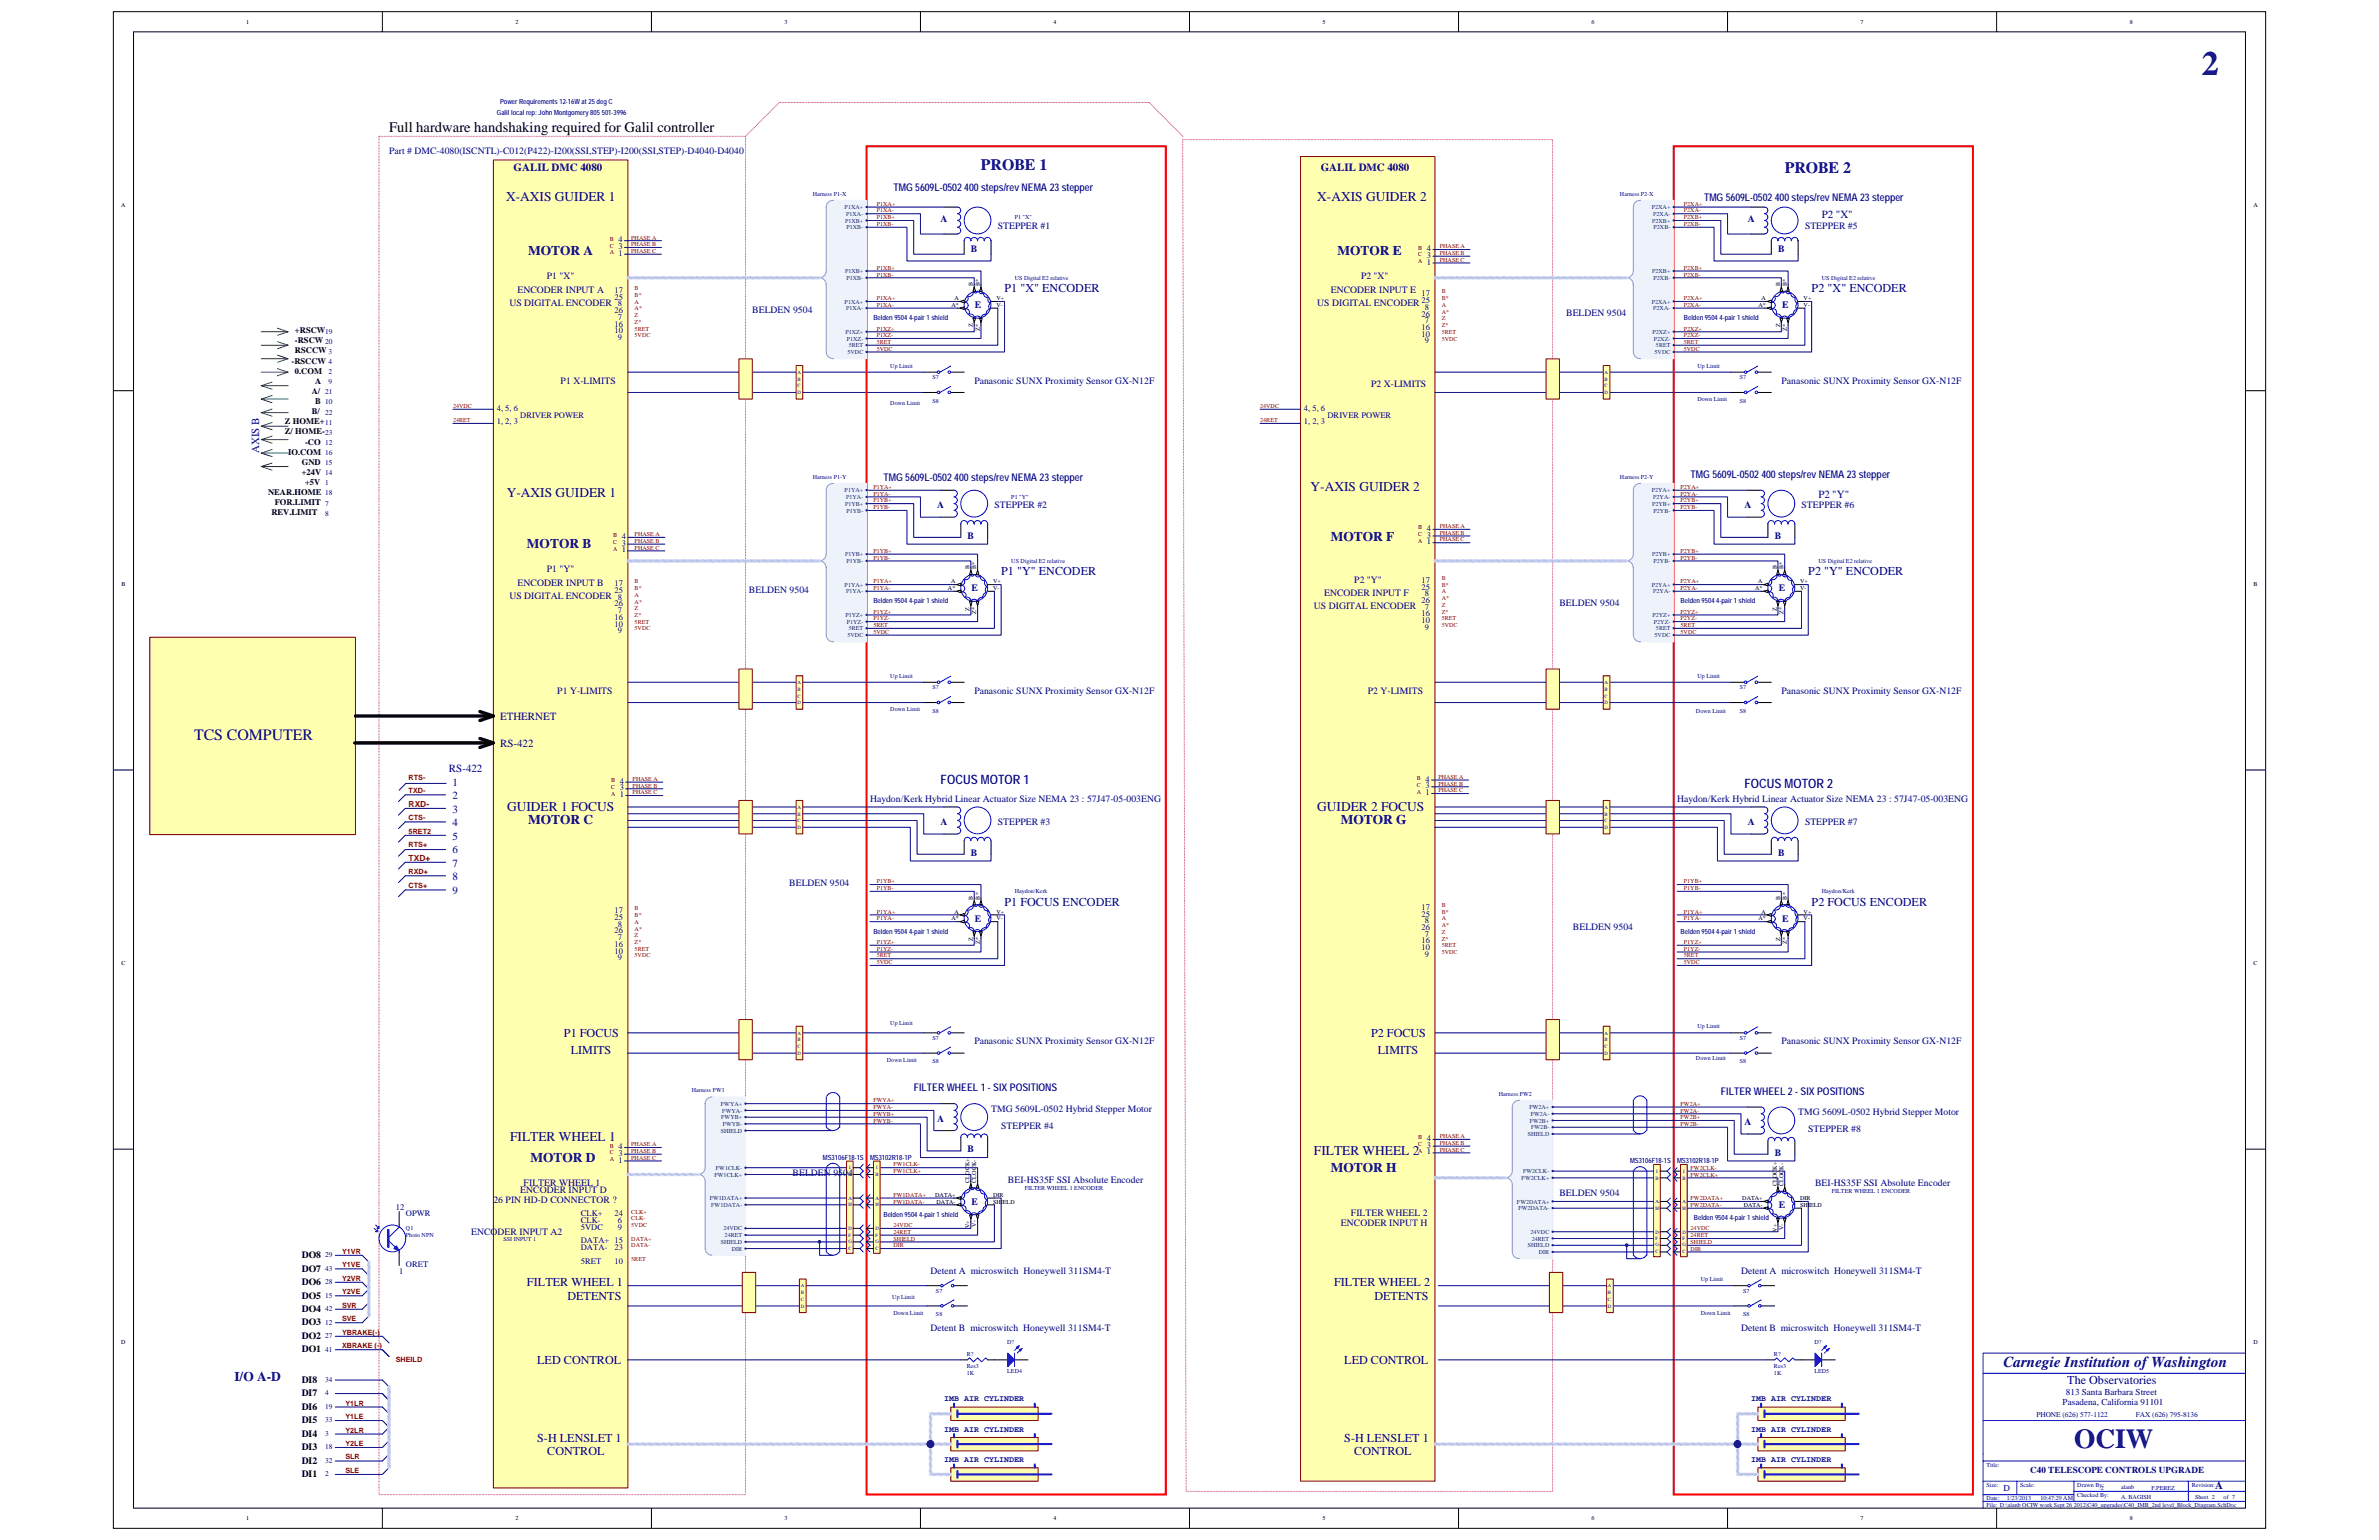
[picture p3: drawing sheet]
<svg xmlns="http://www.w3.org/2000/svg" width="432mm" height="279mm" viewBox="0 0 432 279" stroke-linecap="round" stroke-linejoin="round" font-family="sans-serif">
<defs><g id="words">
<text font-size="6.2" fill="#000080" x="399.6" y="13.6">2</text>
<text font-size="5" fill="#000080" x="376.4" y="262.8">OCIW</text>
<g font-size="2.9" fill="#000080">
<text x="178.1" y="30.8">PROBE 1</text>
<text x="323.9" y="31.5">PROBE 2</text>
<text x="35.2" y="134.3">TCS COMPUTER</text>
</g>
<text font-size="2.8" fill="#000080" x="363.6" y="248">Carnegie Institution of Washington</text>
<text font-size="2.6" x="70.6" y="23.9">Full hardware handshaking required for Galil controller</text>
<g font-size="2.4" fill="#000080">
<text x="91.9" y="36.4">X-AXIS GUIDER 1</text>
<text x="239.1" y="36.4">X-AXIS GUIDER 2</text>
<text x="95.9" y="46.2">MOTOR A</text>
<text x="242.8" y="46.2">MOTOR E</text>
<text x="237.9" y="89">Y-AXIS GUIDER 2</text>
<text x="92" y="90.3">Y-AXIS GUIDER 1</text>
<text x="95.7" y="99.4">MOTOR B</text>
<text x="241.5" y="98.2">MOTOR F</text>
<text x="92.1" y="147.1">GUIDER 1 FOCUS</text>
<text x="95.9" y="149.6">MOTOR C</text>
<text x="239.1" y="147.1">GUIDER 2 FOCUS</text>
<text x="243.4" y="149.6">MOTOR G</text>
<text x="92.6" y="207.1">FILTER WHEEL 1</text>
<text x="238.5" y="209.5">FILTER WHEEL 2</text>
<text x="96.3" y="210.7">MOTOR D</text>
<text x="241.5" y="212.6">MOTOR H</text>
<text x="42.5" y="250.5">I/O A-D</text>
</g>
<g font-size="2.3" fill="#000080">
<text x="170.7" y="142.3">FOCUS MOTOR 1</text>
<text x="316.6" y="142.9">FOCUS MOTOR 2</text>
</g>
<g font-size="2.2" fill="#000080">
<text x="182.3" y="53">P1 &quot;X&quot; ENCODER</text>
<text x="328.8" y="53">P2 &quot;X&quot; ENCODER</text>
<text x="181.7" y="104.4">P1 &quot;Y&quot; ENCODER</text>
<text x="328.2" y="104.4">P2 &quot;Y&quot; ENCODER</text>
<text x="182.3" y="164.3">P1 FOCUS ENCODER</text>
<text x="328.8" y="164.3">P2 FOCUS ENCODER</text>
<text x="102.4" y="188.2">P1 FOCUS</text>
<text x="103.6" y="191.2">LIMITS</text>
<text x="248.9" y="188.2">P2 FOCUS</text>
<text x="250.1" y="191.2">LIMITS</text>
<text x="95.7" y="233.4">FILTER WHEEL 1</text>
<text x="242.1" y="233.4">FILTER WHEEL 2</text>
<text x="103" y="235.9">DETENTS</text>
<text x="249.5" y="235.9">DETENTS</text>
<text x="97.5" y="247.5">LED CONTROL</text>
<text x="244" y="247.5">LED CONTROL</text>
<text x="375.2" y="251.1">The Observatories</text>
<text x="97.5" y="261.5">S-H LENSLET 1</text>
<text x="99.3" y="264">CONTROL</text>
<text x="244" y="261.5">S-H LENSLET 1</text>
<text x="245.8" y="264">CONTROL</text>
</g>
<g font-size="2" fill="#000080">
<text x="93.2" y="31">GALIL DMC 4080</text>
<text x="239.7" y="31">GALIL DMC 4080</text>
<text x="330.7" y="39.6">P2 &quot;X&quot;</text>
<text x="47" y="82.2" transform="rotate(-90 47 82.2)">AXIS B</text>
<text x="330.1" y="90.3">P2 &quot;Y&quot;</text>
<text x="90.8" y="130.7">ETHERNET</text>
<text x="90.8" y="135.6">RS-422</text>
<text x="81.5" y="140.1">RS-422</text>
<text x="82.1" y="142.6">1</text>
<text x="82.1" y="145">2</text>
<text x="82.1" y="147.5">3</text>
<text x="82.1" y="149.9">4</text>
<text x="82.1" y="152.4">5</text>
<text x="82.1" y="154.8">6</text>
<text x="82.1" y="157.2">7</text>
<text x="82.1" y="159.7">8</text>
<text x="82.1" y="162.1">9</text>
<text x="402.1" y="270.2">A</text>
</g>
<g font-size="1.9" fill="#000080">
<text x="162.2" y="34.7">TMG 5609L-0502 400 steps/rev NEMA 23 stepper</text>
<text x="309.3" y="36.6">TMG 5609L-0502 400 steps/rev NEMA 23 stepper</text>
<text x="160.4" y="87.3">TMG 5609L-0502 400 steps/rev NEMA 23 stepper</text>
<text x="306.9" y="86.7">TMG 5609L-0502 400 steps/rev NEMA 23 stepper</text>
<text x="165.8" y="198">FILTER WHEEL 1 - SIX POSITIONS</text>
<text x="312.4" y="198.6">FILTER WHEEL 2 - SIX POSITIONS</text>
</g>
<g font-size="1.8" fill="#000080">
<text x="70.6" y="28">Part # DMC-4080(ISCNTL)-C012(P422)-I200(SSI,STEP)-I200(SSI,STEP)-D4040-D4040</text>
<text x="170.7" y="40.2">A</text>
<text x="181.1" y="41.5">STEPPER #1</text>
<text x="317.2" y="40.2">A</text>
<text x="327.6" y="41.5">STEPPER #5</text>
<text x="176.2" y="45.7">B</text>
<text x="322.7" y="45.7">B</text>
<text x="93.9" y="53.1">ENCODER INPUT A</text>
<text x="99.3" y="50.7">P1 &quot;X&quot;</text>
<text x="241.5" y="53.1">ENCODER INPUT E</text>
<text x="247" y="50.7">P2 &quot;X&quot;</text>
<text x="92.5" y="55.5">US DIGITAL ENCODER</text>
<text x="136.5" y="56.8">BELDEN 9504</text>
<text x="177" y="55.9">E</text>
<text x="239.1" y="55.5">US DIGITAL ENCODER</text>
<text x="284.3" y="57.4">BELDEN 9504</text>
<text x="323.4" y="55.9">E</text>
<text x="101.7" y="69.6">P1 X-LIMITS</text>
<text x="176.8" y="69.6">Panasonic SUNX Proximity Sensor GX-N12F</text>
<text x="248.9" y="70.2">P2 X-LIMITS</text>
<text x="323.3" y="69.6">Panasonic SUNX Proximity Sensor GX-N12F</text>
<text x="170.1" y="92.2">A</text>
<text x="180.5" y="92.2">STEPPER #2</text>
<text x="316.6" y="92.2">A</text>
<text x="327" y="92.2">STEPPER #6</text>
<text x="175.6" y="97.7">B</text>
<text x="322.1" y="97.7">B</text>
<text x="94" y="106.3">ENCODER INPUT B</text>
<text x="99.3" y="103.8">P1 &quot;Y&quot;</text>
<text x="135.9" y="107.5">BELDEN 9504</text>
<text x="176.3" y="107.3">E</text>
<text x="245.8" y="105.7">P2 &quot;Y&quot;</text>
<text x="322.9" y="107.3">E</text>
<text x="92.5" y="108.7">US DIGITAL ENCODER</text>
<text x="238.5" y="110.6">US DIGITAL ENCODER</text>
<text x="240.3" y="108.1">ENCODER INPUT F</text>
<text x="283" y="110">BELDEN 9504</text>
<text x="101.2" y="125.9">P1 Y-LIMITS</text>
<text x="176.8" y="125.9">Panasonic SUNX Proximity Sensor GX-N12F</text>
<text x="248.3" y="125.9">P2 Y-LIMITS</text>
<text x="323.3" y="125.9">Panasonic SUNX Proximity Sensor GX-N12F</text>
<text x="157.9" y="145.4">Haydon/Kerk Hybrid Linear Actuator Size NEMA 23 : 57J47-05-003ENG</text>
<text x="170.7" y="149.7">A</text>
<text x="181.1" y="149.7">STEPPER #3</text>
<text x="304.4" y="145.4">Haydon/Kerk Hybrid Linear Actuator Size NEMA 23 : 57J47-05-003ENG</text>
<text x="317.2" y="149.7">A</text>
<text x="327.6" y="149.7">STEPPER #7</text>
<text x="176.2" y="155.2">B</text>
<text x="322.7" y="155.2">B</text>
<text x="143.3" y="160.7">BELDEN 9504</text>
<text x="177" y="167.2">E</text>
<text x="323.4" y="167.2">E</text>
<text x="285.5" y="168.7">BELDEN 9504</text>
<text x="176.8" y="189.5">Panasonic SUNX Proximity Sensor GX-N12F</text>
<text x="323.3" y="189.5">Panasonic SUNX Proximity Sensor GX-N12F</text>
<text x="170.1" y="203.5">A</text>
<text x="179.9" y="201.7">TMG 5609L-0502 Hybrid Stepper Motor</text>
<text x="326.4" y="202.3">TMG 5609L-0502 Hybrid Stepper Motor</text>
<text x="175.6" y="209">B</text>
<text x="181.7" y="204.8">STEPPER #4</text>
<text x="316.6" y="204.2">A</text>
<text x="322.1" y="209.7">B</text>
<text x="328.2" y="205.4">STEPPER #8</text>
<text x="95" y="215.2">FILTER WHEEL 1</text>
<text x="143.9" y="213.3">BELDEN 9504</text>
<text x="182.9" y="214.5">BEI-HS35F SSI Absolute Encoder</text>
<text x="329.4" y="215.2">BEI-HS35F SSI Absolute Encoder</text>
<text x="89.6" y="218.2">26 PIN HD-D CONNECTOR ?</text>
<text x="94.4" y="216.4">ENCODER INPUT D</text>
<text x="176.3" y="218.6">E</text>
<text x="245.2" y="220.7">FILTER WHEEL 2</text>
<text x="283" y="217">BELDEN 9504</text>
<text x="322.9" y="219.2">E</text>
<text x="85.5" y="224.1">ENCODER INPUT A2</text>
<text x="243.4" y="222.5">ENCODER INPUT H</text>
<text x="168.9" y="231.1">Detent A microswitch Honeywell 311SM4-T</text>
<text x="316" y="231.1">Detent A microswitch Honeywell 311SM4-T</text>
<text x="168.9" y="241.4">Detent B microswitch Honeywell 311SM4-T</text>
<text x="316" y="241.4">Detent B microswitch Honeywell 311SM4-T</text>
</g>
<g font-size="1.8">
<text x="54.8" y="233.1">DO6</text>
<text x="54.8" y="230.7">DO7</text>
<text x="54.8" y="228.2">DO8</text>
<text x="54.8" y="238">DO4</text>
<text x="54.8" y="235.6">DO5</text>
<text x="54.8" y="245.4">DO1</text>
<text x="54.8" y="242.9">DO2</text>
<text x="54.8" y="240.5">DO3</text>
<text x="54.8" y="250.9">DI8</text>
<text x="54.8" y="255.8">DI6</text>
<text x="54.8" y="253.3">DI7</text>
<text x="54.8" y="263.1">DI3</text>
<text x="54.8" y="260.6">DI4</text>
<text x="54.8" y="258.2">DI5</text>
<text x="54.8" y="268">DI1</text>
<text x="54.8" y="265.6">DI2</text>
</g>
<g font-size="1.7" fill="#000080">
<text x="374.4" y="254.9">Pasadena, California 91101</text>
<text x="375" y="253.1">813 Santa Barbara Street</text>
<text x="368.5" y="267.2">C40 TELESCOPE CONTROLS UPGRADE</text>
<text x="363.6" y="270.6">D</text>
</g>
<g font-size="1.5" fill="#000080">
<text x="112.2" y="44">4</text>
<text x="112.2" y="46.4">1</text>
<text x="112.2" y="45.2">3</text>
<text x="259" y="45.6">4</text>
<text x="259" y="46.8">3</text>
<text x="111.5" y="53.1">17</text>
<text x="258" y="53.7">17</text>
<text x="259" y="48">1</text>
<text x="111.5" y="54.4">25</text>
<text x="111.5" y="56.8">26</text>
<text x="111.5" y="59.2">16</text>
<text x="112.1" y="55.6">8</text>
<text x="112.1" y="58">7</text>
<text x="258" y="55">25</text>
<text x="258" y="57.4">26</text>
<text x="258" y="59.9">16</text>
<text x="258.6" y="56.2">8</text>
<text x="258.6" y="58.6">7</text>
<text x="111.5" y="60.5">10</text>
<text x="112.1" y="61.7">9</text>
<text x="258" y="61.1">10</text>
<text x="258.6" y="62.3">9</text>
<text x="90.2" y="77">1, 2, 3</text>
<text x="90.2" y="74.5">4, 5, 6</text>
<text x="94.4" y="75.8">DRIVER POWER</text>
<text x="236.7" y="77">1, 2, 3</text>
<text x="236.7" y="74.5">4, 5, 6</text>
<text x="240.9" y="75.8">DRIVER POWER</text>
<text x="112.9" y="97.8">4</text>
<text x="112.9" y="100.2">1</text>
<text x="112.9" y="99">3</text>
<text x="259" y="96.3">4</text>
<text x="259" y="98.8">1</text>
<text x="259" y="97.5">3</text>
<text x="111.5" y="106.3">17</text>
<text x="111.5" y="107.6">25</text>
<text x="258" y="105.7">17</text>
<text x="258" y="107">25</text>
<text x="111.5" y="110">26</text>
<text x="111.5" y="112.5">16</text>
<text x="111.5" y="113.7">10</text>
<text x="112.1" y="108.8">8</text>
<text x="112.1" y="111.2">7</text>
<text x="258" y="109.4">26</text>
<text x="258" y="111.8">16</text>
<text x="258" y="113.1">10</text>
<text x="258.6" y="108.2">8</text>
<text x="258.6" y="110.6">7</text>
<text x="112.1" y="114.9">9</text>
<text x="258.6" y="114.3">9</text>
<text x="112.5" y="142.2">4</text>
<text x="112.5" y="143.4">3</text>
<text x="258.8" y="141.8">4</text>
<text x="258.8" y="143">3</text>
<text x="112.5" y="144.6">1</text>
<text x="258.8" y="144.3">1</text>
<text x="111.5" y="165.7">17</text>
<text x="111.5" y="166.9">25</text>
<text x="258" y="165.1">17</text>
<text x="258" y="166.3">25</text>
<text x="258.6" y="167.5">8</text>
<text x="111.5" y="169.3">26</text>
<text x="111.5" y="171.8">16</text>
<text x="111.5" y="173">10</text>
<text x="112.1" y="168.1">8</text>
<text x="112.1" y="170.6">7</text>
<text x="258" y="168.7">26</text>
<text x="258" y="171.2">16</text>
<text x="258" y="172.4">10</text>
<text x="258.6" y="169.9">7</text>
<text x="258.6" y="173.6">9</text>
<text x="112.1" y="174.2">9</text>
<text x="112.2" y="208.5">4</text>
<text x="112.2" y="209.7">3</text>
<text x="259" y="207">4</text>
<text x="259" y="209.4">1</text>
<text x="259" y="208.2">3</text>
<text x="112.2" y="210.9">1</text>
<text x="71.8" y="219.5">12</text>
<text x="73.7" y="220.7">OPWR</text>
<text x="105.4" y="220.7">CLK+</text>
<text x="105.4" y="221.9">CLK-</text>
<text x="111.5" y="220.7">24</text>
<text x="112.1" y="221.9">6</text>
<text x="105.4" y="225.6">DATA+ 15</text>
<text x="105.4" y="226.8">DATA-</text>
<text x="105.4" y="223.2">5VDC</text>
<text x="111.5" y="226.8">23</text>
<text x="112.1" y="223.2">9</text>
<text x="72.5" y="231.1">1</text>
<text x="73.7" y="229.9">ORET</text>
<text x="105.4" y="229.3">5RET</text>
<text x="111.5" y="229.3">10</text>
<text x="171.3" y="254.2">IMB AIR CYLINDER</text>
<text x="317.8" y="254.2">IMB AIR CYLINDER</text>
<text x="171.3" y="259.7">IMB AIR CYLINDER</text>
<text x="317.8" y="259.7">IMB AIR CYLINDER</text>
<text x="171.3" y="265.2">IMB AIR CYLINDER</text>
<text x="317.8" y="265.2">IMB AIR CYLINDER</text>
</g>
<g font-size="1.5">
<text x="52.9" y="66">-RSCCW</text>
<text x="53.5" y="64.1">RSCCW</text>
<text x="53.5" y="62.3">-RSCW</text>
<text x="53.5" y="60.5">+RSCW</text>
<text x="53.5" y="67.8">0.COM</text>
<text x="56.6" y="71.5">A/</text>
<text x="57.2" y="69.7">A</text>
<text x="51.7" y="77">Z HOME+</text>
<text x="56.6" y="75.2">B/</text>
<text x="57.2" y="73.3">B</text>
<text x="51.7" y="78.8">Z/ HOME-</text>
<text x="52.3" y="82.5">IO.COM</text>
<text x="55.4" y="80.7">-CO</text>
<text x="48.7" y="89.8">NEAR.HOME</text>
<text x="54.8" y="86.2">+24V</text>
<text x="54.8" y="84.3">GND</text>
<text x="55.4" y="88">+5V</text>
<text x="49.3" y="93.5">REV.LIMIT</text>
<text x="49.9" y="91.7">FOR.LIMIT</text>
</g>
<g font-size="1.5" fill="#800000">
<text x="74.2" y="146.3">RXD-</text>
<text x="74.2" y="156.1">TXD+</text>
</g>
<g font-size="1.3" fill="#000080">
<text x="90.2" y="20.8">Galil local rep: John Montgomery 805 501-3996</text>
<text x="90.8" y="18.9">Power Requirements 12-16W at 25 deg C</text>
<text x="158.5" y="58.1">Belden 9504 4-pair 1 shield</text>
<text x="305.6" y="58.1">Belden 9504 4-pair 1 shield</text>
<text x="59" y="62.4">20</text>
<text x="59" y="60.5">19</text>
<text x="59.6" y="64.2">3</text>
<text x="59" y="71.5">21</text>
<text x="59.6" y="66">4</text>
<text x="59.6" y="69.7">9</text>
<text x="59.6" y="67.9">2</text>
<text x="59" y="75.2">22</text>
<text x="59" y="73.4">10</text>
<text x="59" y="77">11</text>
<text x="59" y="78.9">23</text>
<text x="59" y="80.7">12</text>
<text x="59" y="82.5">16</text>
<text x="59" y="88.1">1</text>
<text x="59" y="84.4">15</text>
<text x="59" y="86.2">14</text>
<text x="59" y="89.9">18</text>
<text x="59" y="91.7">7</text>
<text x="59" y="93.6">8</text>
<text x="158.5" y="109.5">Belden 9504 4-pair 1 shield</text>
<text x="305" y="109.5">Belden 9504 4-pair 1 shield</text>
<text x="158.5" y="169.4">Belden 9504 4-pair 1 shield</text>
<text x="305" y="169.4">Belden 9504 4-pair 1 shield</text>
<text x="149.4" y="210.4">MS3106F18-1S</text>
<text x="157.9" y="210.4">MS3102R18-1P</text>
<text x="295.9" y="211">MS3106F18-1S</text>
<text x="304.4" y="211">MS3102R18-1P</text>
<text x="160.4" y="220.8">Belden 9504 4-pair 1 shield</text>
<text x="307.5" y="221.4">Belden 9504 4-pair 1 shield</text>
<text x="59" y="233">28</text>
<text x="59" y="230.5">43</text>
<text x="59" y="228.1">29</text>
<text x="59" y="237.9">42</text>
<text x="59" y="235.4">15</text>
<text x="59" y="245.2">41</text>
<text x="59" y="242.8">27</text>
<text x="59" y="240.3">12</text>
<text x="59" y="250.7">34</text>
<text x="59" y="255.6">19</text>
<text x="59" y="253.2">4</text>
<text x="369.6" y="257.1">PHONE (626) 577-1122</text>
<text x="387.7" y="257.1">FAX (626) 795-8136</text>
<text x="59" y="263">18</text>
<text x="59" y="260.5">3</text>
<text x="59" y="258.1">33</text>
<text x="59" y="267.8">2</text>
<text x="59" y="265.4">32</text>
</g>
<g font-size="1.3" fill="#800000">
<text x="74.2" y="144">TXD-</text>
<text x="74.2" y="141.5">RTS-</text>
<text x="74.2" y="148.8">CTS-</text>
<text x="74.2" y="153.7">RTS+</text>
<text x="74.2" y="151.3">5RET2</text>
<text x="74.2" y="158.6">RXD+</text>
<text x="74.2" y="161.1">CTS+</text>
<text x="62.1" y="227.5">Y1VR</text>
<text x="62.1" y="229.9">Y1VE</text>
<text x="62.1" y="232.4">Y2VR</text>
<text x="62.1" y="237.3">SVR</text>
<text x="62.1" y="239.7">SVE</text>
<text x="62.1" y="234.8">Y2VE</text>
<text x="62.1" y="242.2">YBRAKE(-)</text>
<text x="62.1" y="244.6">XBRAKE (-)</text>
<text x="71.8" y="247.1">SHEILD</text>
<text x="62.7" y="255">Y1LR</text>
<text x="62.7" y="257.5">Y1LE</text>
<text x="62.7" y="259.9">Y2LR</text>
<text x="62.7" y="262.3">Y2LE</text>
<text x="62.7" y="267.3">SLE</text>
<text x="62.7" y="264.8">SLR</text>
</g>
<g font-size="1.1">
<text x="44.7" y="4.3">1</text>
<text x="93.6" y="4.3">2</text>
<text x="142.4" y="4.3">3</text>
<text x="191.2" y="4.3">4</text>
<text x="240.1" y="4.3">5</text>
<text x="288.9" y="4.3">6</text>
<text x="337.7" y="4.3">7</text>
<text x="386.5" y="4.3">8</text>
<text x="22" y="37.5">A</text>
<text x="409" y="37.5">A</text>
<text x="176.6" y="51.9" transform="rotate(-90 176.6 51.9)">B</text>
<text x="177.8" y="51.9" transform="rotate(-90 177.8 51.9)">B*</text>
<text x="323.1" y="51.9" transform="rotate(-90 323.1 51.9)">B</text>
<text x="324.3" y="51.9" transform="rotate(-90 324.3 51.9)">B*</text>
<text x="172.7" y="55.7">A*</text>
<text x="173.2" y="54.5">A</text>
<text x="176.6" y="59.4" transform="rotate(-90 176.6 59.4)">Z</text>
<text x="177.8" y="60" transform="rotate(-90 177.8 60)">Z*</text>
<text x="180.9" y="54.5">V+</text>
<text x="180.9" y="55.7">V-</text>
<text x="319.2" y="55.7">A*</text>
<text x="319.7" y="54.5">A</text>
<text x="323.1" y="59.4" transform="rotate(-90 323.1 59.4)">Z</text>
<text x="324.3" y="60" transform="rotate(-90 324.3 60)">Z*</text>
<text x="327.4" y="54.5">V+</text>
<text x="327.4" y="55.7">V-</text>
<text x="22" y="106.3">B</text>
<text x="172.1" y="107">A*</text>
<text x="172.6" y="105.8">A</text>
<text x="176" y="103.3" transform="rotate(-90 176 103.3)">B</text>
<text x="177.2" y="103.3" transform="rotate(-90 177.2 103.3)">B*</text>
<text x="180.3" y="105.8">V+</text>
<text x="180.3" y="107">V-</text>
<text x="318.6" y="107">A*</text>
<text x="319.1" y="105.8">A</text>
<text x="322.5" y="103.3" transform="rotate(-90 322.5 103.3)">B</text>
<text x="323.7" y="103.3" transform="rotate(-90 323.7 103.3)">B*</text>
<text x="326.7" y="105.8">V+</text>
<text x="326.7" y="107">V-</text>
<text x="409" y="106.3">B</text>
<text x="176" y="110.8" transform="rotate(-90 176 110.8)">Z</text>
<text x="177.2" y="111.3" transform="rotate(-90 177.2 111.3)">Z*</text>
<text x="322.5" y="110.8" transform="rotate(-90 322.5 110.8)">Z</text>
<text x="323.7" y="111.3" transform="rotate(-90 323.7 111.3)">Z*</text>
<text x="172.7" y="167">A*</text>
<text x="173.2" y="165.8">A</text>
<text x="176.6" y="163.2" transform="rotate(-90 176.6 163.2)">B</text>
<text x="177.8" y="163.2" transform="rotate(-90 177.8 163.2)">B*</text>
<text x="180.9" y="165.8">V+</text>
<text x="180.9" y="167">V-</text>
<text x="319.2" y="167">A*</text>
<text x="319.7" y="165.8">A</text>
<text x="323.1" y="163.2" transform="rotate(-90 323.1 163.2)">B</text>
<text x="324.3" y="163.2" transform="rotate(-90 324.3 163.2)">B*</text>
<text x="327.4" y="165.8">V+</text>
<text x="327.4" y="167">V-</text>
<text x="176.6" y="170.7" transform="rotate(-90 176.6 170.7)">Z</text>
<text x="177.8" y="171.3" transform="rotate(-90 177.8 171.3)">Z*</text>
<text x="323.1" y="170.7" transform="rotate(-90 323.1 170.7)">Z</text>
<text x="324.3" y="171.3" transform="rotate(-90 324.3 171.3)">Z*</text>
<text x="22" y="175.1">C</text>
<text x="409" y="175.1">C</text>
<text x="176" y="214.6" transform="rotate(-90 176 214.6)">CLOCK+</text>
<text x="177.2" y="214.6" transform="rotate(-90 177.2 214.6)">CLOCK-</text>
<text x="322.5" y="215.2" transform="rotate(-90 322.5 215.2)">CLOCK+</text>
<text x="323.7" y="215.2" transform="rotate(-90 323.7 215.2)">CLOCK-</text>
<text x="169.7" y="217.1">DATA+</text>
<text x="170" y="218.4">DATA-</text>
<text x="180.3" y="217.1">DIR</text>
<text x="180.3" y="218.4">SHIELD</text>
<text x="316.2" y="217.7">DATA+</text>
<text x="316.5" y="219">DATA-</text>
<text x="326.7" y="217.7">DIR</text>
<text x="326.7" y="219">SHIELD</text>
<text x="176" y="222.8" transform="rotate(-90 176 222.8)">V+</text>
<text x="177.2" y="222.6" transform="rotate(-90 177.2 222.6)">V-</text>
<text x="322.5" y="223.4" transform="rotate(-90 322.5 223.4)">V+</text>
<text x="323.7" y="223.2" transform="rotate(-90 323.7 223.2)">V-</text>
<text x="22" y="243.9">D</text>
<text x="409" y="243.9">D</text>
<text x="44.7" y="275.8">1</text>
<text x="93.6" y="275.8">2</text>
<text x="142.4" y="275.8">3</text>
<text x="191.2" y="275.8">4</text>
<text x="240.1" y="275.8">5</text>
<text x="288.9" y="275.8">6</text>
<text x="337.7" y="275.8">7</text>
<text x="386.5" y="275.8">8</text>
</g>
<g font-size="1.1" fill="#000080">
<text x="147.5" y="35.5">Harness P1-X</text>
<text x="294" y="35.5">Harness P2-X</text>
<text x="184.2" y="39.8">P1 &quot;X&quot;</text>
<text x="184.2" y="50.8">US Digital E2 relative</text>
<text x="330.7" y="50.8">US Digital E2 relative</text>
<text x="161.6" y="66.7">Up Limit</text>
<text x="169.3" y="68.8">S7</text>
<text x="308.1" y="66.7">Up Limit</text>
<text x="315.8" y="68.8">S7</text>
<text x="161.6" y="73.4">Down Limit</text>
<text x="169.3" y="73">S8</text>
<text x="308.1" y="72.8">Down Limit</text>
<text x="315.8" y="73">S8</text>
<text x="147.5" y="86.9">Harness P1-Y</text>
<text x="294" y="86.9">Harness P2-Y</text>
<text x="183.6" y="90.5">P1 &quot;Y&quot;</text>
<text x="183.6" y="102.2">US Digital E2 relative</text>
<text x="330.1" y="102.2">US Digital E2 relative</text>
<text x="161.6" y="123">Up Limit</text>
<text x="169.3" y="125">S7</text>
<text x="308.1" y="123">Up Limit</text>
<text x="315.8" y="125">S7</text>
<text x="161.6" y="129.1">Down Limit</text>
<text x="169.3" y="129.3">S8</text>
<text x="307.8" y="129.3">Down Limit</text>
<text x="315.8" y="129.3">S8</text>
<text x="184.2" y="162.1">Haydon/Kerk</text>
<text x="330.7" y="162.1">Haydon/Kerk</text>
<text x="161.6" y="185.9">Up Limit</text>
<text x="169.3" y="188.6">S7</text>
<text x="308.1" y="186.6">Up Limit</text>
<text x="315.8" y="188.6">S7</text>
<text x="161" y="192.7">Down Limit</text>
<text x="169.3" y="192.9">S8</text>
<text x="307.8" y="192.3">Down Limit</text>
<text x="315.8" y="192.9">S8</text>
<text x="125.6" y="198.2">Harness FW1</text>
<text x="272.1" y="198.8">Harness FW2</text>
<text x="186" y="215.9">FILTER WHEEL 1 ENCODER</text>
<text x="332.5" y="216.5">FILTER WHEEL 1 ENCODER</text>
<text x="73.7" y="223.1">Q1</text>
<text x="73.7" y="224.3">Photo NPN</text>
<text x="91.4" y="225.1">SSI INPUT 1</text>
<text x="308.7" y="232.4">Up Limit</text>
<text x="161.9" y="235.7">Up Limit</text>
<text x="162.2" y="238.5">Down Limit</text>
<text x="169.9" y="234.5">S7</text>
<text x="169.9" y="238.8">S8</text>
<text x="308.7" y="238.5">Down Limit</text>
<text x="316.4" y="234.5">S7</text>
<text x="316.4" y="238.8">S8</text>
<text x="175.5" y="246">R?</text>
<text x="182.8" y="243.8">D?</text>
<text x="322" y="246">R?</text>
<text x="329.3" y="243.8">D?</text>
<text x="175.5" y="249.4">1K</text>
<text x="175.5" y="248.2">Res3</text>
<text x="182.8" y="249">LED4</text>
<text x="322" y="249.4">1K</text>
<text x="322" y="248.2">Res3</text>
<text x="329.3" y="249">LED5</text>
<text x="360.6" y="266.1">Title:</text>
<text x="360.6" y="269.7">Size:</text>
<text x="366.7" y="269.7">Scale:</text>
<text x="377" y="269.7">Drawn By:</text>
<text x="397.8" y="269.7">Revision:</text>
<text x="360.6" y="272.2">Date:</text>
<text x="360.6" y="273.4">File: D:\alanb OCIW work Sept 26 2012\C40_upgrades\C40_IMB_2nd level_Block_Diagram.SchDoc</text>
<text x="364.2" y="272.2">1/23/2013</text>
<text x="370.3" y="272.2">10:47:29 AM</text>
<text x="377" y="271.6">Checked By:</text>
<text x="381.3" y="270.3">2</text>
<text x="385" y="271.9">A. BAGISH</text>
<text x="385" y="270.1">alanb</text>
<text x="390.5" y="270.3">F.PEREZ</text>
<text x="398.4" y="271.9">Sheet 2</text>
<text x="403.6" y="271.9">of 7</text>
</g>
<g font-size="1.1" fill="#003a70">
<text x="153.3" y="38">P1XA+</text>
<text x="153.4" y="40.4">P1XB+</text>
<text x="153.6" y="39.2">P1XA-</text>
<text x="153.6" y="41.6">P1XB-</text>
<text x="299.8" y="38">P2XA+</text>
<text x="299.9" y="40.4">P2XB+</text>
<text x="300.1" y="39.2">P2XA-</text>
<text x="300.1" y="41.6">P2XB-</text>
<text x="153.4" y="49.6">P1XB+</text>
<text x="153.6" y="50.8">P1XB-</text>
<text x="299.9" y="49.6">P2XB+</text>
<text x="300.1" y="50.8">P2XB-</text>
<text x="153.3" y="55.1">P1XA+</text>
<text x="153.6" y="56.3">P1XA-</text>
<text x="299.8" y="55.1">P2XA+</text>
<text x="300.1" y="56.3">P2XA-</text>
<text x="153.4" y="60.6">P1XZ+</text>
<text x="153.7" y="61.8">P1XZ-</text>
<text x="153.8" y="64.2">5VDC</text>
<text x="154.1" y="63">5RET</text>
<text x="299.9" y="60.6">P2XZ+</text>
<text x="300.2" y="61.8">P2XZ-</text>
<text x="300.3" y="64.2">5VDC</text>
<text x="300.6" y="63">5RET</text>
<text x="153.3" y="89.3">P1YA+</text>
<text x="299.8" y="89.3">P2YA+</text>
<text x="153.4" y="91.8">P1YB+</text>
<text x="153.6" y="90.5">P1YA-</text>
<text x="153.6" y="93">P1YB-</text>
<text x="299.9" y="91.8">P2YB+</text>
<text x="300.1" y="90.5">P2YA-</text>
<text x="300.1" y="93">P2YB-</text>
<text x="153.4" y="100.9">P1YB+</text>
<text x="299.9" y="100.9">P2YB+</text>
<text x="153.3" y="106.4">P1YA+</text>
<text x="153.6" y="107.7">P1YA-</text>
<text x="153.6" y="102.2">P1YB-</text>
<text x="299.8" y="106.4">P2YA+</text>
<text x="300.1" y="107.7">P2YA-</text>
<text x="300.1" y="102.2">P2YB-</text>
<text x="153.4" y="112">P1YZ+</text>
<text x="153.7" y="113.2">P1YZ-</text>
<text x="299.9" y="112">P2YZ+</text>
<text x="300.2" y="113.2">P2YZ-</text>
<text x="153.8" y="115.6">5VDC</text>
<text x="154.1" y="114.4">5RET</text>
<text x="300.3" y="115.6">5VDC</text>
<text x="300.6" y="114.4">5RET</text>
<text x="130.9" y="200.6">FWYA+</text>
<text x="130.9" y="203.1">FWYB+</text>
<text x="131.1" y="201.8">FWYA-</text>
<text x="277.6" y="201.2">FW2A+</text>
<text x="277.7" y="203.7">FW2B+</text>
<text x="277.9" y="202.5">FW2A-</text>
<text x="130.8" y="205.5">SHIELD</text>
<text x="131.2" y="204.3">FWYB-</text>
<text x="277.3" y="206.1">SHIELD</text>
<text x="277.9" y="204.9">FW2B-</text>
<text x="129.7" y="213.5">FW1CLK+</text>
<text x="129.9" y="212.2">FW1CLK-</text>
<text x="276.2" y="214.1">FW2CLK+</text>
<text x="276.4" y="212.9">FW2CLK-</text>
<text x="128.8" y="217.7">FW1DATA+</text>
<text x="129.1" y="219">FW1DATA-</text>
<text x="275.3" y="218.4">FW2DATA+</text>
<text x="275.6" y="219.6">FW2DATA-</text>
<text x="130.8" y="225.7">SHIELD</text>
<text x="131.3" y="223.2">24VDC</text>
<text x="131.5" y="224.5">24RET</text>
<text x="132.8" y="226.9">DIR</text>
<text x="277.3" y="226.3">SHIELD</text>
<text x="277.8" y="223.9">24VDC</text>
<text x="278" y="225.1">24RET</text>
<text x="279.3" y="227.5">DIR</text>
</g>
<g font-size="1.1" fill="#800000">
<text x="159.1" y="37.3">P1XA+</text>
<text x="159.1" y="38.5">P1XA-</text>
<text x="159.1" y="41">P1XB-</text>
<text x="159.1" y="39.8">P1XB+</text>
<text x="305.6" y="37.3">P2XA+</text>
<text x="305.6" y="38.5">P2XA-</text>
<text x="305.6" y="41">P2XB-</text>
<text x="305.6" y="39.8">P2XB+</text>
<text x="110.7" y="43.7">B</text>
<text x="110.7" y="46.1">A</text>
<text x="110.7" y="44.9">C</text>
<text x="114.6" y="43.5">PHASE A</text>
<text x="114.6" y="44.7">PHASE B</text>
<text x="114.6" y="45.9">PHASE C</text>
<text x="257.4" y="45.3">B</text>
<text x="257.4" y="47.7">A</text>
<text x="257.4" y="46.5">C</text>
<text x="261.3" y="45">PHASE A</text>
<text x="261.3" y="46.3">PHASE B</text>
<text x="261.3" y="47.5">PHASE C</text>
<text x="115.2" y="52.6">B</text>
<text x="115.2" y="53.8">B*</text>
<text x="159.1" y="49">P1XB+</text>
<text x="159.1" y="50.2">P1XB-</text>
<text x="261.7" y="53.2">B</text>
<text x="305.6" y="49">P2XB+</text>
<text x="305.6" y="50.2">P2XB-</text>
<text x="115.2" y="55.1">A</text>
<text x="115.2" y="56.3">A*</text>
<text x="115.2" y="57.5">Z</text>
<text x="115.2" y="58.7">Z*</text>
<text x="115.2" y="60">5RET</text>
<text x="159.1" y="55.7">P1XA-</text>
<text x="159.1" y="54.5">P1XA+</text>
<text x="159.1" y="60">P1XZ+</text>
<text x="261.7" y="54.5">B*</text>
<text x="261.7" y="55.7">A</text>
<text x="261.7" y="56.9">A*</text>
<text x="261.7" y="58.1">Z</text>
<text x="261.7" y="59.4">Z*</text>
<text x="305.6" y="55.7">P2XA-</text>
<text x="305.6" y="54.5">P2XA+</text>
<text x="305.6" y="60">P2XZ+</text>
<text x="115.2" y="61.2">5VDC</text>
<text x="159.1" y="61.2">P1XZ-</text>
<text x="159.1" y="63.6">5VDC</text>
<text x="159.1" y="62.4">5RET</text>
<text x="261.7" y="60.6">5RET</text>
<text x="261.7" y="61.8">5VDC</text>
<text x="305.6" y="61.2">P2XZ-</text>
<text x="305.6" y="63.6">5VDC</text>
<text x="305.6" y="62.4">5RET</text>
<text x="82.2" y="74">24VDC</text>
<text x="82.2" y="76.6">24RET</text>
<text x="228.7" y="74">24VDC</text>
<text x="228.7" y="76.6">24RET</text>
<text x="158.5" y="88.7">P1YA+</text>
<text x="158.5" y="89.9">P1YA-</text>
<text x="305" y="88.7">P2YA+</text>
<text x="305" y="89.9">P2YA-</text>
<text x="158.5" y="92.4">P1YB-</text>
<text x="158.5" y="91.1">P1YB+</text>
<text x="261.3" y="95.8">PHASE A</text>
<text x="305" y="92.4">P2YB-</text>
<text x="305" y="91.1">P2YB+</text>
<text x="111.3" y="97.5">B</text>
<text x="111.3" y="99.9">A</text>
<text x="111.3" y="98.7">C</text>
<text x="115.2" y="97.3">PHASE A</text>
<text x="115.2" y="98.5">PHASE B</text>
<text x="115.2" y="99.7">PHASE C</text>
<text x="158.5" y="100.3">P1YB+</text>
<text x="158.5" y="101.5">P1YB-</text>
<text x="257.4" y="96">B</text>
<text x="257.4" y="98.5">A</text>
<text x="257.4" y="97.3">C</text>
<text x="261.3" y="97">PHASE B</text>
<text x="261.3" y="98.2">PHASE C</text>
<text x="305" y="100.3">P2YB+</text>
<text x="305" y="101.5">P2YB-</text>
<text x="115.2" y="105.8">B</text>
<text x="115.2" y="107">B*</text>
<text x="158.5" y="107">P1YA-</text>
<text x="158.5" y="105.8">P1YA+</text>
<text x="261.7" y="105.2">B</text>
<text x="261.7" y="106.4">B*</text>
<text x="261.7" y="107.7">A</text>
<text x="305" y="107">P2YA-</text>
<text x="305" y="105.8">P2YA+</text>
<text x="115.2" y="108.3">A</text>
<text x="115.2" y="109.5">A*</text>
<text x="115.2" y="110.7">Z</text>
<text x="115.2" y="112">Z*</text>
<text x="115.2" y="113.2">5RET</text>
<text x="158.5" y="111.3">P1YZ+</text>
<text x="158.5" y="112.6">P1YZ-</text>
<text x="158.5" y="113.8">5RET</text>
<text x="261.7" y="108.9">A*</text>
<text x="261.7" y="110.1">Z</text>
<text x="261.7" y="111.3">Z*</text>
<text x="261.7" y="112.6">5RET</text>
<text x="261.7" y="113.8">5VDC</text>
<text x="305" y="111.3">P2YZ+</text>
<text x="305" y="112.6">P2YZ-</text>
<text x="305" y="113.8">5RET</text>
<text x="115.2" y="114.4">5VDC</text>
<text x="158.5" y="115">5VDC</text>
<text x="305" y="115">5VDC</text>
<text x="110.9" y="141.9">B</text>
<text x="110.9" y="143.1">C</text>
<text x="114.8" y="141.7">PHASE A</text>
<text x="114.8" y="142.9">PHASE B</text>
<text x="257.2" y="141.5">B</text>
<text x="257.2" y="144">A</text>
<text x="257.2" y="142.8">C</text>
<text x="261.1" y="141.3">PHASE A</text>
<text x="261.1" y="142.5">PHASE B</text>
<text x="261.1" y="143.7">PHASE C</text>
<text x="110.9" y="144.4">A</text>
<text x="114.8" y="144.1">PHASE C</text>
<text x="159.1" y="160.3">P1YB+</text>
<text x="159.1" y="161.5">P1YB-</text>
<text x="305.6" y="160.3">P1YB+</text>
<text x="305.6" y="161.5">P1YB-</text>
<text x="115.2" y="165.1">B</text>
<text x="115.2" y="166.4">B*</text>
<text x="115.2" y="167.6">A</text>
<text x="159.1" y="167">P1YA-</text>
<text x="159.1" y="165.8">P1YA+</text>
<text x="261.7" y="164.5">B</text>
<text x="261.7" y="165.8">B*</text>
<text x="261.7" y="167">A</text>
<text x="305.6" y="167">P1YA-</text>
<text x="305.6" y="165.8">P1YA+</text>
<text x="115.2" y="168.8">A*</text>
<text x="115.2" y="170">Z</text>
<text x="115.2" y="171.3">Z*</text>
<text x="115.2" y="172.5">5RET</text>
<text x="115.2" y="173.7">5VDC</text>
<text x="159.1" y="171.3">P1YZ+</text>
<text x="159.1" y="172.5">P1YZ-</text>
<text x="159.1" y="173.7">5RET</text>
<text x="261.7" y="168.2">A*</text>
<text x="261.7" y="169.4">Z</text>
<text x="261.7" y="170.6">Z*</text>
<text x="261.7" y="171.9">5RET</text>
<text x="261.7" y="173.1">5VDC</text>
<text x="305.6" y="171.3">P1YZ+</text>
<text x="305.6" y="172.5">P1YZ-</text>
<text x="305.6" y="173.7">5RET</text>
<text x="159.1" y="174.9">5VDC</text>
<text x="305.6" y="174.9">5VDC</text>
<text x="158.5" y="200">FWYA+</text>
<text x="158.5" y="201.2">FWYA-</text>
<text x="158.5" y="203.7">FWYB-</text>
<text x="158.5" y="202.5">FWYB+</text>
<text x="305" y="200.6">FW2A+</text>
<text x="305" y="201.8">FW2A-</text>
<text x="305" y="203.1">FW2B+</text>
<text x="110.7" y="208.2">B</text>
<text x="110.7" y="209.4">C</text>
<text x="114.6" y="208">PHASE A</text>
<text x="114.6" y="209.2">PHASE B</text>
<text x="257.4" y="206.7">B</text>
<text x="257.4" y="209.2">A</text>
<text x="257.4" y="208">C</text>
<text x="261.3" y="206.5">PHASE A</text>
<text x="261.3" y="207.7">PHASE B</text>
<text x="261.3" y="208.9">PHASE C</text>
<text x="305" y="204.3">FW2B-</text>
<text x="110.7" y="210.7">A</text>
<text x="114.6" y="210.4">PHASE C</text>
<text x="162.2" y="211.6">FW1CLK-</text>
<text x="162.2" y="212.9">FW1CLK+</text>
<text x="306.9" y="212.2">FW2CLK-</text>
<text x="306.9" y="213.5">FW2CLK+</text>
<text x="114.6" y="220.2">CLK+</text>
<text x="114.6" y="221.4">CLK-</text>
<text x="162.2" y="217.1">FW1DATA+</text>
<text x="162.2" y="218.4">FW1DATA-</text>
<text x="306.9" y="217.7">FW2DATA+</text>
<text x="306.9" y="219">FW2DATA-</text>
<text x="114.6" y="225.1">DATA+</text>
<text x="114.6" y="226.3">DATA-</text>
<text x="114.6" y="222.6">5VDC</text>
<text x="162.2" y="225.1">SHIELD</text>
<text x="162.2" y="226.3">DIR</text>
<text x="162.2" y="222.6">24VDC</text>
<text x="162.2" y="223.9">24RET</text>
<text x="306.9" y="223.2">24VDC</text>
<text x="306.9" y="224.5">24RET</text>
<text x="306.9" y="225.7">SHIELD</text>
<text x="306.9" y="226.9">DIR</text>
<text x="114.6" y="228.7">5RET</text>
</g>
<g font-size=".9" fill="#000080">
<text x="144.7" y="71.5">D</text>
<text x="144.7" y="70.3">C</text>
<text x="144.7" y="67.8">A</text>
<text x="144.7" y="69.1">B</text>
<text x="291.2" y="71.5">D</text>
<text x="291.2" y="70.3">C</text>
<text x="291.2" y="67.8">A</text>
<text x="291.2" y="69.1">B</text>
<text x="144.7" y="124.1">A</text>
<text x="144.7" y="125.3">B</text>
<text x="291.2" y="124.1">A</text>
<text x="291.2" y="125.3">B</text>
<text x="144.7" y="127.8">D</text>
<text x="144.7" y="126.6">C</text>
<text x="291.2" y="127.8">D</text>
<text x="291.2" y="126.6">C</text>
<text x="144.7" y="149.2">C</text>
<text x="144.7" y="146.7">A</text>
<text x="144.7" y="148">B</text>
<text x="291.2" y="149.2">C</text>
<text x="291.2" y="146.7">A</text>
<text x="291.2" y="148">B</text>
<text x="144.7" y="150.4">D</text>
<text x="291.2" y="150.4">D</text>
<text x="144.7" y="191.4">D</text>
<text x="144.7" y="190.1">C</text>
<text x="144.7" y="187.7">A</text>
<text x="144.7" y="188.9">B</text>
<text x="291.2" y="191.4">D</text>
<text x="291.2" y="190.1">C</text>
<text x="291.2" y="187.7">A</text>
<text x="291.2" y="188.9">B</text>
<text x="154" y="213.4">B</text>
<text x="154.1" y="212.2">I</text>
<text x="158.9" y="213.4">B</text>
<text x="159" y="212.2">I</text>
<text x="300.5" y="214">B</text>
<text x="300.6" y="212.8">I</text>
<text x="305.4" y="214">B</text>
<text x="305.5" y="212.8">I</text>
<text x="154" y="217.7">A</text>
<text x="154" y="218.9">H</text>
<text x="158.9" y="217.7">A</text>
<text x="158.9" y="218.9">H</text>
<text x="300.5" y="218.3">A</text>
<text x="300.5" y="219.5">H</text>
<text x="305.4" y="218.3">A</text>
<text x="305.4" y="219.5">H</text>
<text x="154" y="223.2">D</text>
<text x="154" y="226.7">C</text>
<text x="154" y="225.5">G</text>
<text x="154" y="224.4">F</text>
<text x="158.9" y="223.2">D</text>
<text x="158.9" y="226.7">C</text>
<text x="158.9" y="225.5">G</text>
<text x="158.9" y="224.4">F</text>
<text x="300.5" y="223.8">D</text>
<text x="300.5" y="227.3">C</text>
<text x="300.5" y="226.1">G</text>
<text x="300.5" y="225">F</text>
<text x="305.4" y="223.8">D</text>
<text x="305.4" y="227.3">C</text>
<text x="305.4" y="226.1">G</text>
<text x="305.4" y="225">F</text>
<text x="145.3" y="233.6">A</text>
<text x="291.8" y="233.6">A</text>
<text x="145.3" y="237.2">D</text>
<text x="145.3" y="236">C</text>
<text x="145.3" y="234.8">B</text>
<text x="291.8" y="237.2">D</text>
<text x="291.8" y="236">C</text>
<text x="291.8" y="234.8">B</text>
</g>
</g></defs>
<path d="M20.6 2.1h390.6v275.2h-390.6z" fill="none" stroke="#000" stroke-width=".18"/>
<path d="M24.3 5.8h383.3v267.8h-383.3z" fill="#fff"/>
<g fill="none" stroke="#000" stroke-width=".18">
<path d="M24.2 5.8h383.4v267.8h-383.4zM69.4 2.1v3.7M118.2 2.1v3.7M167.1 2.1v3.7M215.9 2.1v3.7M264.7 2.1v3.7M313.6 2.1v3.7M362.4 2.1v3.7M20.6 70.9h3.6M407.6 70.9h3.6M20.6 139.7h3.6M407.6 139.7h3.6"/>
<path d="M20.6 208.5h3.6M407.6 208.5h3.6M69.4 273.6v3.7M118.2 273.6v3.7M167.1 273.6v3.7M215.9 273.6v3.7M264.7 273.6v3.7M313.6 273.6v3.7M362.4 273.6v3.7"/>
</g>
<path d="M359.9 257.7h47.7M407.6 249.2h-47.7v24.4M407.6 245.5h-47.7v3.7M359.9 271.2h16.5M359.9 265.1h47.7M359.9 268.7h47.7M359.9 272.4h47.7M366.1 268.7v2.5M376.4 268.7v3.7M376.4 270.6h31.2M397.2 268.7v3.7" fill="none" stroke="#00f" stroke-width=".18"/>
<path d="M70.7 18.6h65.2v5.5h-65.2z" fill="#fff"/>
<path d="M70.6 18.6h65.3v5.5h-65.3z" fill="none" stroke="#fff" stroke-width=".18"/>
<path d="M89.6 29h24.4v241h-24.4z" fill="#ffffb0"/>
<path d="M89.6 29h24.4v241h-24.4z" fill="none" stroke="#800000" stroke-width=".18"/>
<path d="M68.8 24.7h66.5v246.5h-66.5z" fill="none" stroke="#bf00bf" stroke-width=".18"/>
<path d="M114 71.2h53.7M114 67.5h53.7M157.3 91.4h8.5v6.1h8.6M157.3 92.6h7.3v6.1h14.7v-1.2M157.3 88.9h13.4M157.3 90.1h9.8v3.7h3.6" fill="none" stroke="#000080" stroke-width=".18"/>
<path d="M170.7 88.9h2.5M170.7 93.8h2.5M174.4 95v2.5M179.3 95v2.5" fill="none" stroke="#000" stroke-width=".18"/>
<g fill="none" stroke="#00f" stroke-width=".18">
<path d="M173.2 92.6a.6 .6 0 0 1 .6 .6 .6 .6 0 0 1-.6 .6M173.2 88.9a.59 .59 0 0 1 .6 .6 .59 .59 0 0 1-.6 .6M173.2 90.1a.6 .6 0 0 1 .6 .7 .6 .6 0 0 1-.6 .6M173.2 91.4a.6 .6 0 0 1 .6 .6 .6 .6 0 0 1-.6 .6M176.8 95a.6 .6 0 0 0-.6-.6 .6 .6 0 0 0-.6 .6 .6 .6 0 0 0-.6-.6 .6 .6 0 0 0-.6 .6M178 95a.6 .6 0 0 0-.6-.6 .6 .6 0 0 0-.6 .6M179.3 95a.6 .6 0 0 0-.6-.6 .6 .6 0 0 0-.6 .6"/>
<circle cx="176.8" cy="91.4" r="2.44"/>
</g>
<path d="M134.1 65.1h2.4v7.3h-2.4z" fill="#ffffb0"/>
<path d="M134.1 65.1h2.4v7.3h-2.4z" fill="none" stroke="#800000" stroke-width=".18"/>
<path d="M171.3 37.6h2.5M171.3 42.5h2.5M175 43.7v2.4M179.9 43.7v2.4M167.7 67.5h2.4M167.7 71.2h2.4M172.6 67.5h2.4M172.6 71.2h2.4M171.3 146.4h2.5M171.3 151.3h2.5M175 152.5v2.5M179.9 152.5v2.5" fill="none" stroke="#000" stroke-width=".18"/>
<g fill="none" stroke="#00f" stroke-width=".18">
<path d="M173.8 37.6a.59 .59 0 0 1 .6 .6 .59 .59 0 0 1-.6 .6M173.8 38.8a.6 .6 0 0 1 .6 .6 .6 .6 0 0 1-.6 .6M173.8 41.2a.6 .6 0 0 1 .6 .6 .6 .6 0 0 1-.6 .6M173.8 40a.6 .6 0 0 1 .6 .6 .6 .6 0 0 1-.6 .6M175 43.7a.58 .58 0 0 1 .6-.6 .6 .6 0 0 1 .6 .6 .6 .6 0 0 1 .6-.6 .6 .6 0 0 1 .6 .6 .6 .6 0 0 1 .6-.6 .6 .6 0 0 1 .6 .6h.1a.59 .59 0 0 1 .6-.6 .59 .59 0 0 1 .6 .6M172.1 67.4h.4v.3h-.4zM172.1 71h.4v.3h-.4zM172.6 66.4l-2 1.1M172.6 70.1l-2 1.1M173.8 150.1a.59 .59 0 0 1 .6 .6 .59 .59 0 0 1-.6 .6M173.8 146.4a.6 .6 0 0 1 .6 .6 .6 .6 0 0 1-.6 .6M173.8 147.6a.6 .6 0 0 1 .6 .6 .6 .6 0 0 1-.6 .6"/>
<path d="M173.8 148.9a.6 .6 0 0 1 .6 .6 .6 .6 0 0 1-.6 .6M179.9 152.5a.6 .6 0 0 0-.7-.6 .6 .6 0 0 0-.6 .6 .61 .61 0 0 0-.6-.6 .61 .61 0 0 0-.6 .6 .6 .6 0 0 0-.6-.6 .6 .6 0 0 0-.6 .6 .63 .63 0 0 0-.6-.6 .6 .6 0 0 0-.6 .6"/>
<circle cx="177.4" cy="40" r="2.43"/>
<circle cx="170.3" cy="71.2" r=".23"/>
<circle cx="170.3" cy="67.5" r=".23"/>
<circle cx="177.4" cy="148.8" r="2.43"/>
</g>
<path d="M157.3 26.5h54.3v244.6h-54.3z" fill="none" stroke="#f00" stroke-width=".36"/>
<path d="M157.3 37.6h14M157.3 38.8h9.8v3.7h4.2M157.3 41.2h7.3v6.1h15.3v-1.2M157.3 40h8.5v6.1h9.2M114 147.6h53.7v3.7h3.6M114 148.9h52.5v6.1h8.5M114 150.1h51.2v6.1h14.7v-1.2M114 146.4h57.3" fill="none" stroke="#000080" stroke-width=".18"/>
<path d="M134.1 145.2h2.4v6.1h-2.4z" fill="#ffffb0"/>
<path d="M134.1 145.2h2.4v6.1h-2.4z" fill="none" stroke="#800000" stroke-width=".18"/>
<path d="M144.5 145.2h1.2v6.1h-1.2z" fill="#ffffb0"/>
<path d="M144.5 145.2h1.2v6.1h-1.2z" fill="none" stroke="#800000" stroke-width=".18"/>
<path d="M170.7 200.2h2.5M170.7 205.1h2.5M174.4 206.4v2.4M179.3 206.4v2.4" fill="none" stroke="#000" stroke-width=".18"/>
<g fill="none" stroke="#00f" stroke-width=".18">
<path d="M173.2 203.9a.6 .6 0 0 1 .6 .6 .6 .6 0 0 1-.6 .6M173.2 200.2a.6 .6 0 0 1 .6 .6 .6 .6 0 0 1-.6 .6M173.2 201.5a.59 .59 0 0 1 .6 .6 .59 .59 0 0 1-.6 .5M173.2 202.7a.59 .59 0 0 1 .6 .6 .61 .61 0 0 1-.6 .6M176.8 206.4a.6 .6 0 0 0-.6-.7 .6 .6 0 0 0-.6 .7 .6 .6 0 0 0-.6-.7 .6 .6 0 0 0-.6 .7M178 206.4a.6 .6 0 0 0-.6-.7 .6 .6 0 0 0-.6 .7M179.3 206.4a.6 .6 0 0 0-.6-.7 .6 .6 0 0 0-.6 .7"/>
<circle cx="176.8" cy="202.7" r="2.44"/>
</g>
<path d="M114 127.5h53.7M114 123.8h53.7" fill="none" stroke="#000080" stroke-width=".18"/>
<path d="M134.1 121.4h2.4v7.3h-2.4z" fill="#ffffb0"/>
<path d="M134.1 121.4h2.4v7.3h-2.4z" fill="none" stroke="#800000" stroke-width=".18"/>
<path d="M167.7 123.8h2.4M167.7 127.5h2.4M172.6 123.8h2.4M172.6 127.5h2.4" fill="none" stroke="#000" stroke-width=".18"/>
<g fill="none" stroke="#00f" stroke-width=".18">
<path d="M172.1 123.6h.4v.3h-.4zM172.1 127.3h.4v.3h-.4zM172.6 122.7l-2 1.1M172.6 126.4l-2 1.1"/>
<circle cx="170.3" cy="123.8" r=".23"/>
<circle cx="170.3" cy="127.4" r=".23"/>
</g>
<path d="M114 191.1h53.7M114 187.4h53.7" fill="none" stroke="#000080" stroke-width=".18"/>
<path d="M134.1 185h2.4v7.3h-2.4z" fill="#ffffb0"/>
<path d="M134.1 185h2.4v7.3h-2.4z" fill="none" stroke="#800000" stroke-width=".18"/>
<path d="M167.7 187.4h2.4M167.7 191.1h2.4M172.6 187.4h2.4M172.6 191.1h2.4" fill="none" stroke="#000" stroke-width=".18"/>
<g fill="none" stroke="#00f" stroke-width=".18">
<path d="M172.1 187.2h.4v.4h-.4zM172.1 190.9h.4v.3h-.4zM172.6 186.3l-2 1.1M172.6 190l-2 1.1"/>
<circle cx="170.3" cy="187.4" r=".23"/>
<circle cx="170.3" cy="191" r=".23"/>
</g>
<path d="M114 233.3h54.3M114 236.9h54.3" fill="none" stroke="#000080" stroke-width=".18"/>
<path d="M134.7 230.9h2.5v7.2h-2.5z" fill="#ffffb0"/>
<path d="M134.7 230.8h2.5v7.3h-2.5z" fill="none" stroke="#800000" stroke-width=".18"/>
<path d="M168.3 233.3h2.4M168.3 236.9h2.4M173.2 233.3h2.4M173.2 236.9h2.4" fill="none" stroke="#000" stroke-width=".18"/>
<g fill="none" stroke="#00f" stroke-width=".18">
<path d="M173.2 232.2l-2 1.1M173.2 235.8l-2 1.1"/>
<circle cx="171" cy="233.3" r=".23"/>
<circle cx="171" cy="236.9" r=".23"/>
<circle cx="172.9" cy="236.9" r=".23"/>
<circle cx="172.9" cy="233.3" r=".23"/>
</g>
<path d="M144.5 186.2h1.2v6.1h-1.2z" fill="#ffffb0"/>
<path d="M144.5 186.2h1.2v6.1h-1.2z" fill="none" stroke="#800000" stroke-width=".18"/>
<path d="M144.5 122.6h1.2v6.1h-1.2z" fill="#ffffb0"/>
<path d="M144.5 122.6h1.2v6.1h-1.2z" fill="none" stroke="#800000" stroke-width=".18"/>
<path d="M144.5 66.3h1.2v6.1h-1.2z" fill="#ffffb0"/>
<path d="M144.5 66.3h1.2v6.1h-1.2z" fill="none" stroke="#800000" stroke-width=".18"/>
<path d="M145.1 232.1h1.2v6h-1.2z" fill="#ffffb0"/>
<path d="M145.1 232.1h1.2v6h-1.2z" fill="none" stroke="#800000" stroke-width=".18"/>
<path d="M236.1 28.4h24.4v240.3h-24.4z" fill="#ffffb0"/>
<path d="M236.1 28.4h24.4v240.3h-24.4z" fill="none" stroke="#800000" stroke-width=".18"/>
<path d="M214.7 25.3h67.1v245.3h-66.5z" fill="none" stroke="#bf00bf" stroke-width=".18"/>
<path d="M260.5 67.5h53.7M260.5 71.2h53.7" fill="none" stroke="#000080" stroke-width=".18"/>
<path d="M317.2 88.9h2.5M317.2 93.8h2.5M320.9 95v2.5M325.8 95v2.5" fill="none" stroke="#000" stroke-width=".18"/>
<g fill="none" stroke="#00f" stroke-width=".18">
<path d="M319.7 92.6a.6 .6 0 0 1 .6 .6 .6 .6 0 0 1-.6 .6M319.7 88.9a.59 .59 0 0 1 .6 .6 .59 .59 0 0 1-.6 .6M319.7 90.1a.6 .6 0 0 1 .6 .7 .6 .6 0 0 1-.6 .6M319.7 91.4a.6 .6 0 0 1 .6 .6 .6 .6 0 0 1-.6 .6M322.1 95a.6 .6 0 0 0-.6-.6 .6 .6 0 0 0-.6 .6M325.8 95a.6 .6 0 0 0-.6-.6 .6 .6 0 0 0-.7 .6 .6 .6 0 0 0-.6-.6 .6 .6 0 0 0-.6 .6 .6 .6 0 0 0-.6-.6 .58 .58 0 0 0-.6 .6"/>
<circle cx="323.3" cy="91.4" r="2.44"/>
</g>
<path d="M280.6 65.1h2.4v7.3h-2.4z" fill="#ffffb0"/>
<path d="M280.6 65.1h2.4v7.3h-2.4z" fill="none" stroke="#800000" stroke-width=".18"/>
<path d="M317.8 37.6h2.5M317.8 42.5h2.5M321.5 43.7v2.4M326.4 43.7v2.4M314.2 67.5h2.4M314.2 71.2h2.4M319 67.5h2.5M319 71.2h2.5M317.8 146.4h2.5M317.8 151.3h2.5M321.5 152.5v2.5M326.4 152.5v2.5" fill="none" stroke="#000" stroke-width=".18"/>
<g fill="none" stroke="#00f" stroke-width=".18">
<path d="M320.3 37.6a.59 .59 0 0 1 .6 .6 .59 .59 0 0 1-.6 .6M320.3 38.8a.6 .6 0 0 1 .6 .6 .6 .6 0 0 1-.6 .6M320.3 41.2a.6 .6 0 0 1 .6 .6 .6 .6 0 0 1-.6 .6M320.3 40a.6 .6 0 0 1 .6 .6 .6 .6 0 0 1-.6 .6M321.5 43.7a.6 .6 0 0 1 .6-.6 .6 .6 0 0 1 .6 .6 .6 .6 0 0 1 .6-.6 .6 .6 0 0 1 .6 .6M323.9 43.7a.6 .6 0 0 1 .6-.6 .6 .6 0 0 1 .6 .6M325.2 43.7a.59 .59 0 0 1 .6-.6 .59 .59 0 0 1 .5 .6M318.6 67.4h.4v.3h-.4zM318.6 71h.4v.3h-.4zM319 66.4l-1.9 1.1M319 70.1l-1.9 1.1M320.3 150.1a.59 .59 0 0 1 .6 .6 .59 .59 0 0 1-.6 .6"/>
<path d="M320.3 146.4a.6 .6 0 0 1 .6 .6 .6 .6 0 0 1-.6 .6M320.3 147.6a.6 .6 0 0 1 .6 .6 .6 .6 0 0 1-.6 .6M320.3 148.9a.6 .6 0 0 1 .6 .6 .6 .6 0 0 1-.6 .6M323.9 152.5a.6 .6 0 0 0-.6-.6 .6 .6 0 0 0-.6 .6 .6 .6 0 0 0-.6-.6 .6 .6 0 0 0-.6 .6M325.1 152.5a.6 .6 0 0 0-.6-.6 .6 .6 0 0 0-.6 .6M326.3 152.5a.59 .59 0 0 0-.5-.6 .59 .59 0 0 0-.6 .6"/>
<circle cx="323.9" cy="40" r="2.43"/>
<circle cx="316.8" cy="71.2" r=".23"/>
<circle cx="316.8" cy="67.5" r=".23"/>
<circle cx="323.9" cy="148.8" r="2.43"/>
</g>
<path d="M303.8 26.5h54.3v244.6h-54.3z" fill="none" stroke="#f00" stroke-width=".36"/>
<path d="M260.5 150.1h51.2v6.1h14.7v-1.2M260.5 148.9h52.4v6.1h8.6M260.5 147.6h53.7v3.7h3.6M260.5 146.4h57.3" fill="none" stroke="#000080" stroke-width=".18"/>
<path d="M280.6 145.2h2.4v6.1h-2.4z" fill="#ffffb0"/>
<path d="M280.6 145.2h2.4v6.1h-2.4z" fill="none" stroke="#800000" stroke-width=".18"/>
<path d="M291 145.2h1.2v6.1h-1.2z" fill="#ffffb0"/>
<path d="M291 145.2h1.2v6.1h-1.2z" fill="none" stroke="#800000" stroke-width=".18"/>
<path d="M260.5 123.8h53.7M260.5 127.5h53.7" fill="none" stroke="#000080" stroke-width=".18"/>
<path d="M280.6 121.4h2.4v7.3h-2.4z" fill="#ffffb0"/>
<path d="M280.6 121.4h2.4v7.3h-2.4z" fill="none" stroke="#800000" stroke-width=".18"/>
<path d="M314.2 123.8h2.4M314.2 127.5h2.4M319 123.8h2.5M319 127.5h2.5" fill="none" stroke="#000" stroke-width=".18"/>
<g fill="none" stroke="#00f" stroke-width=".18">
<path d="M318.6 123.6h.4v.3h-.4zM318.6 127.3h.4v.3h-.4zM319 122.7l-1.9 1.1M319 126.4l-1.9 1.1"/>
<circle cx="316.8" cy="123.8" r=".23"/>
<circle cx="316.8" cy="127.4" r=".23"/>
</g>
<path d="M260.5 187.4h53.7M260.5 191.1h53.7" fill="none" stroke="#000080" stroke-width=".18"/>
<path d="M280.6 185h2.4v7.3h-2.4z" fill="#ffffb0"/>
<path d="M280.6 185h2.4v7.3h-2.4z" fill="none" stroke="#800000" stroke-width=".18"/>
<path d="M314.2 187.4h2.4M314.2 191.1h2.4M319 187.4h2.5M319 191.1h2.5" fill="none" stroke="#000" stroke-width=".18"/>
<g fill="none" stroke="#00f" stroke-width=".18">
<path d="M318.6 187.2h.4v.4h-.4zM318.6 190.9h.4v.3h-.4zM319 186.3l-1.9 1.1M319 190l-1.9 1.1"/>
<circle cx="316.8" cy="187.4" r=".23"/>
<circle cx="316.8" cy="191" r=".23"/>
</g>
<path d="M261.1 236.9h53.7M261.1 233.3h53.7" fill="none" stroke="#000080" stroke-width=".18"/>
<path d="M281.2 230.9h2.5v7.2h-2.5z" fill="#ffffb0"/>
<path d="M281.2 230.8h2.5v7.3h-2.5z" fill="none" stroke="#800000" stroke-width=".18"/>
<path d="M314.8 233.3h2.4M314.8 236.9h2.4M319.7 233.3h2.4M319.7 236.9h2.4" fill="none" stroke="#000" stroke-width=".18"/>
<g fill="none" stroke="#00f" stroke-width=".18">
<path d="M319.2 233.1h.4v.3h-.4zM319.2 236.8h.4v.3h-.4zM319.7 232.2l-2 1.1M319.7 235.8l-2 1.1"/>
<circle cx="317.5" cy="236.9" r=".23"/>
<circle cx="317.5" cy="233.3" r=".23"/>
</g>
<path d="M291 186.2h1.2v6.1h-1.2z" fill="#ffffb0"/>
<path d="M291 186.2h1.2v6.1h-1.2z" fill="none" stroke="#800000" stroke-width=".18"/>
<path d="M291 122.6h1.2v6.1h-1.2z" fill="#ffffb0"/>
<path d="M291 122.6h1.2v6.1h-1.2z" fill="none" stroke="#800000" stroke-width=".18"/>
<path d="M291 66.3h1.2v6.1h-1.2z" fill="#ffffb0"/>
<path d="M291 66.3h1.2v6.1h-1.2z" fill="none" stroke="#800000" stroke-width=".18"/>
<path d="M291.6 232.1h1.2v6h-1.2z" fill="#ffffb0"/>
<path d="M291.6 232.1h1.2v6h-1.2z" fill="none" stroke="#800000" stroke-width=".18"/>
<path d="M27.2 115.6h37.3v35.8h-37.3z" fill="#ffffb0"/>
<path d="M27.2 115.6h37.3v35.8h-37.3z" fill="none" stroke="#800000" stroke-width=".18"/>
<path d="M64.4 134.8h25.1M64.5 129.9h25M87.1 129.1l2.4 .8-2.4 .8M87.1 134l2.4 .8-2.4 .8" fill="none" stroke="#000" stroke-width=".61"/>
<path d="M174.4 246.7h1.2M179.3 246.7h3.6M184.1 246.7h2.5M320.9 246.7h1.2M325.8 246.7h3.6M330.6 246.7h2.5" fill="none" stroke="#000" stroke-width=".18"/>
<g fill="#00f" stroke="#00f" stroke-width=".18">
<path d="M182.9 245.5l1.3 1.2-1.3 1.2z"/>
<path d="M185 244.9l.5-.3-.2 .5z"/>
<path d="M184.5 244.4l.5-.2-.2 .4z"/>
<path d="M329.4 245.5l1.2 1.2-1.2 1.2z"/>
<path d="M331.5 244.9l.5-.3-.3 .5z"/>
<path d="M331 244.4l.5-.2-.2 .4z"/>
</g>
<path d="M175.6 246.7l.4-.3 .7 .7 .7-.7 .8 .7 .7-.7 .4 .3M184.1 245.5v2.4M185 244.2l-.9 .8M185.5 244.6l-.9 .9M322.1 246.7l.4-.3 .7 .7 .7-.7 .8 .7 .7-.7 .4 .3M330.6 245.5v2.4M331.5 244.2l-.9 .8M332 244.6l-.9 .9" fill="none" stroke="#00f" stroke-width=".18"/>
<path d="M114 246.7h60.4M261.1 246.7h59.8" fill="none" stroke="#000080" stroke-width=".18"/>
<path d="M135.3 24.7l6.1-6.1h67.2l6.1 6.1" fill="none" stroke="#c5008f" stroke-width=".18"/>
<path d="M172.6 255.3h15.8v2.4h-15.8z" fill="#ffffb0"/>
<path d="M172.6 255.3h15.8v2.4h-15.8z" fill="none" stroke="#800000" stroke-width=".18"/>
<path d="M173.2 254.7v.6M173.8 255.9v1.2M173.8 256.5h17.1M187.8 254.7v.6" fill="none" stroke="#00f" stroke-width=".36"/>
<path d="M172.6 260.8h15.8v2.4h-15.8z" fill="#ffffb0"/>
<path d="M172.6 260.8h15.8v2.4h-15.8z" fill="none" stroke="#800000" stroke-width=".18"/>
<path d="M173.2 260.2v.6M173.8 261.4v1.2M173.8 262h17.1M187.8 260.2v.6" fill="none" stroke="#00f" stroke-width=".36"/>
<path d="M172.6 266.3h15.8v2.4h-15.8z" fill="#ffffb0"/>
<path d="M172.6 266.3h15.8v2.4h-15.8z" fill="none" stroke="#800000" stroke-width=".18"/>
<path d="M173.2 265.7v.6M173.8 266.9v1.2M173.8 267.5h17.1M187.8 265.7v.6" fill="none" stroke="#00f" stroke-width=".36"/>
<path d="M172.6 256.5h-3.7v11h3.7M114 262h58.6" fill="none" stroke="#cbdaff" stroke-width=".61"/>
<g fill="none" stroke="#adbce7" stroke-width=".18">
<path d="M168.7 259.4l.4 .5M168.7 258.2l.4 .5M168.7 257l.4 .5M169.1 256.3l.5 .4M170.3 256.3l.5 .4M171.6 256.3l.5 .4M172.6 256.5h-3.7v11h3.7M114 262h58.6M114.2 261.8l.5 .4M115.4 261.8l.5 .4M116.6 261.8l.5 .4M117.9 261.8l.4 .4"/>
<path d="M119.1 261.8l.5 .4M120.3 261.8l.5 .4M121.5 261.8l.5 .4M122.7 261.8l.5 .4M124 261.8l.5 .4M125.2 261.8l.5 .4M126.4 261.8l.5 .4M127.6 261.8l.5 .4M128.8 261.8l.5 .4M130.1 261.8l.5 .4M131.3 261.8l.5 .4M132.5 261.8l.5 .4"/>
<path d="M133.7 261.8l.5 .4M135 261.8l.4 .4M136.2 261.8l.5 .4M137.4 261.8l.5 .4M138.6 261.8l.5 .4M139.8 261.8l.5 .4M141.1 261.8l.4 .4M142.3 261.8l.5 .4M143.5 261.8l.5 .4M144.7 261.8l.5 .4M145.9 261.8l.5 .4M147.2 261.8l.5 .4"/>
<path d="M148.4 261.8l.5 .4M149.6 261.8l.5 .4M150.8 261.8l.5 .4M152 261.8l.5 .4M153.3 261.8l.5 .4M154.5 261.8l.5 .4M155.7 261.8l.5 .4M156.9 261.8l.5 .4M158.2 261.8l.4 .4M159.4 261.8l.5 .4M160.6 261.8l.5 .4M161.8 261.8l.5 .4"/>
<path d="M163 261.8l.5 .4M164.3 261.8l.4 .4M165.5 261.8l.5 .4M166.7 261.8l.5 .4M167.9 261.8l.5 .4M168.7 266.8l.4 .5M168.7 265.6l.4 .4M168.7 264.3l.4 .5M168.7 263.1l.4 .5M168.7 261.9l.4 .5M168.7 260.7l.4 .5M169.1 267.3l.5 .4"/>
<path d="M169.1 261.8l.5 .4M170.3 267.3l.5 .4M170.3 261.8l.5 .4M171.6 267.3l.5 .4M171.6 261.8l.5 .4"/>
</g>
<circle cx="168.9" cy="262" r=".6" fill="#000080" stroke="#000080" stroke-width=".18"/>
<path d="M319.1 255.3h15.8v2.4h-15.8z" fill="#ffffb0"/>
<path d="M319.1 255.3h15.8v2.4h-15.8z" fill="none" stroke="#800000" stroke-width=".18"/>
<path d="M319.7 254.7v.6M320.3 255.9v1.2M320.3 256.5h17.1M334.3 254.7v.6" fill="none" stroke="#00f" stroke-width=".36"/>
<path d="M319.1 260.8h15.8v2.4h-15.8z" fill="#ffffb0"/>
<path d="M319.1 260.8h15.8v2.4h-15.8z" fill="none" stroke="#800000" stroke-width=".18"/>
<path d="M319.7 260.2v.6M320.3 261.4v1.2M320.3 262h17.1M334.3 260.2v.6" fill="none" stroke="#00f" stroke-width=".36"/>
<path d="M319.1 266.3h15.8v2.4h-15.8z" fill="#ffffb0"/>
<path d="M319.1 266.3h15.8v2.4h-15.8z" fill="none" stroke="#800000" stroke-width=".18"/>
<path d="M319.7 265.7v.6M320.3 266.9v1.2M320.3 267.5h17.1M334.3 265.7v.6" fill="none" stroke="#00f" stroke-width=".36"/>
<path d="M319 256.5h-3.6v11h3.6M260.5 262h58.5" fill="none" stroke="#cbdaff" stroke-width=".61"/>
<g fill="none" stroke="#adbce7" stroke-width=".18">
<path d="M315.2 259.4l.4 .5M315.2 258.2l.4 .5M315.2 257l.4 .5M315.6 256.3l.5 .4M316.8 256.3l.6 .4M318.1 256.3l.5 .4M319 256.5h-3.6v11h3.6M260.5 262h58.5M260.7 261.8l.5 .4M261.9 261.8l.5 .4M263.1 261.8l.5 .4M264.4 261.8l.4 .4"/>
<path d="M265.6 261.8l.5 .4M266.8 261.8l.5 .4M268 261.8l.5 .4M269.2 261.8l.5 .4M270.5 261.8l.5 .4M271.7 261.8l.5 .4M272.9 261.8l.5 .4M274.1 261.8l.5 .4M275.4 261.8l.4 .4M276.6 261.8l.5 .4M277.8 261.8l.5 .4M279 261.8l.5 .4"/>
<path d="M280.2 261.8l.5 .4M281.5 261.8l.4 .4M282.7 261.8l.5 .4M283.9 261.8l.5 .4M285.1 261.8l.5 .4M286.3 261.8l.5 .4M287.5 261.8l.5 .4M288.8 261.8l.5 .4M290 261.8l.5 .4M291.2 261.8l.5 .4M292.4 261.8l.5 .4M293.7 261.8l.5 .4"/>
<path d="M294.9 261.8l.5 .4M296.1 261.8l.5 .4M297.3 261.8l.5 .4M298.5 261.8l.5 .4M299.8 261.8l.4 .4M301 261.8l.5 .4M302.2 261.8l.5 .4M303.4 261.8l.5 .4M304.7 261.8l.4 .4M305.9 261.8l.4 .4M307.1 261.8l.5 .4M308.3 261.8l.5 .4"/>
<path d="M309.5 261.8l.5 .4M310.7 261.8l.5 .4M312 261.8l.5 .4M313.2 261.8l.5 .4M314.4 261.8l.5 .4M315.2 266.8l.4 .5M315.2 265.6l.4 .4M315.2 264.3l.4 .5M315.2 263.1l.4 .5M315.2 261.9l.4 .5M315.2 260.7l.4 .5M315.6 267.3l.5 .4"/>
<path d="M315.6 261.8l.5 .4M316.8 267.3l.6 .4M316.8 261.8l.6 .4M318.1 267.3l.5 .4M318.1 261.8l.5 .4"/>
</g>
<circle cx="315.4" cy="262" r=".6" fill="#000080" stroke="#000080" stroke-width=".18"/>
<g fill="none" stroke="#00f" stroke-width=".18">
<path d="M321 107.4a.61 .61 0 0 1 .7 .3 .61 .61 0 0 1 0 .7M321 106.2a.6 .6 0 0 1 .6 .6 .6 .6 0 0 1-.6 .6M321.4 105.1l.2 .3a.59 .59 0 0 1-.6 .8M322.6 104.5a.82 .82 0 0 1-1.1 .6M322.6 104.4l.4 .1 .4-.3 .5 .5 .5-.2a.72 .72 0 0 0 .9 .8l-.1 .7 .4 .4a.75 .75 0 0 0-.1 1.1l-.4 .2-.2 .7a.9 .9 0 0 0-.9 .5l-.1 .1-.2-.2a.68 .68 0 0 0-1 .2 .72 .72 0 0 0-1-.6"/>
<circle cx="323.3" cy="106.7" r="2.44"/>
</g>
<path d="M323.9 103v1.2" fill="none" stroke="#000" stroke-width=".18"/>
<path d="M323.9 103.5l.3 .7h-.5z" fill="#fff" stroke="#000" stroke-width=".18"/>
<path d="M322.7 103v1.2" fill="none" stroke="#000" stroke-width=".18"/>
<path d="M322.7 103.5l.3 .7h-.5z" fill="#fff" stroke="#000" stroke-width=".18"/>
<path d="M319.7 106.1h1.2" fill="none" stroke="#000" stroke-width=".18"/>
<path d="M320.1 106.1l.8-.3v.5z" fill="#fff" stroke="#000" stroke-width=".18"/>
<path d="M319.7 107.3h1.2" fill="none" stroke="#000" stroke-width=".18"/>
<path d="M320.1 107.3l.8-.3v.5z" fill="#fff" stroke="#000" stroke-width=".18"/>
<path d="M323.9 109.1v1.2" fill="none" stroke="#000" stroke-width=".18"/>
<path d="M323.7 109.1h.5l-.3 .8z" fill="#fff" stroke="#000" stroke-width=".18"/>
<path d="M322.7 109.1v1.2" fill="none" stroke="#000" stroke-width=".18"/>
<path d="M322.5 109.1h.5l-.3 .8z" fill="#fff" stroke="#000" stroke-width=".18"/>
<path d="M324.5 51.6v1.3M325.8 106.1h1.2M325.8 107.3h1.2" fill="none" stroke="#000" stroke-width=".18"/>
<g fill="none" stroke="#00f" stroke-width=".18">
<path d="M321.6 54.8a.6 .6 0 0 1 .6 .6 .6 .6 0 0 1-.6 .6M321.6 56.1a.61 .61 0 0 1 .8 .2 .61 .61 0 0 1-.1 .8M322.1 53.8l.1 .2a.61 .61 0 0 1-.6 .8M323.2 53.1a.82 .82 0 0 1-1.1 .7M323.2 53l.4 .2 .1-.1a.29 .29 0 0 1 .4-.2 .29 .29 0 0 1 .2 .3l.4 .1 .3-.2a.72 .72 0 0 0 .9 .9l-.1 .6 .5 .5a.75 .75 0 0 0-.2 1.1 .73 .73 0 0 0-.6 .8h-.4l-.4 .3a.23 .23 0 0 1-.2 .3 .23 .23 0 0 1-.2-.1 .68 .68 0 0 0-1 .1v-.1a.63 .63 0 0 0-1-.5"/>
<circle cx="323.9" cy="55.3" r="2.43"/>
</g>
<path d="M324.5 52.1l.3 .8h-.5z" fill="#fff" stroke="#000" stroke-width=".18"/>
<path d="M323.3 51.6v1.3" fill="none" stroke="#000" stroke-width=".18"/>
<path d="M323.3 52.1l.3 .8h-.5z" fill="#fff" stroke="#000" stroke-width=".18"/>
<path d="M320.3 54.7h1.2" fill="none" stroke="#000" stroke-width=".18"/>
<path d="M320.8 54.7l.7-.3v.5z" fill="#fff" stroke="#000" stroke-width=".18"/>
<path d="M320.3 55.9h1.2" fill="none" stroke="#000" stroke-width=".18"/>
<path d="M320.8 55.9l.7-.2v.5z" fill="#fff" stroke="#000" stroke-width=".18"/>
<path d="M324.5 57.7v1.3" fill="none" stroke="#000" stroke-width=".18"/>
<path d="M324.3 57.7h.5l-.3 .8z" fill="#fff" stroke="#000" stroke-width=".18"/>
<path d="M323.3 57.7v1.3" fill="none" stroke="#000" stroke-width=".18"/>
<path d="M323.1 57.7h.5l-.3 .8z" fill="#fff" stroke="#000" stroke-width=".18"/>
<path d="M326.4 54.7h1.2M326.4 55.9h1.2M177.4 103v1.2" fill="none" stroke="#000" stroke-width=".18"/>
<g fill="none" stroke="#00f" stroke-width=".18">
<path d="M174.5 106.2a.6 .6 0 0 1 .6 .6 .6 .6 0 0 1-.6 .6M174.5 107.4a.61 .61 0 0 1 .8 .3 .61 .61 0 0 1-.1 .7M174.9 105.1l.2 .3a.61 .61 0 0 1-.6 .8M176.1 104.5a.82 .82 0 0 1-1.1 .6M176.1 104.4a.39 .39 0 0 0 .6 0l.3-.2a.56 .56 0 0 0 .8 .4l.1-.1a.72 .72 0 0 0 .9 .8v.1a.69 .69 0 0 0 .1 .8l.3 .2a.81 .81 0 0 0-.2 1.1 .69 .69 0 0 0-.6 .9l-.5 .1-.4 .3a.19 .19 0 0 1-.1 .2 .19 .19 0 0 1-.2-.2l-.5-.1-.5 .3v-.1a.63 .63 0 0 0-1-.5"/>
<circle cx="176.8" cy="106.7" r="2.44"/>
</g>
<path d="M177.4 103.5l.3 .7h-.5z" fill="#fff" stroke="#000" stroke-width=".18"/>
<path d="M176.2 103v1.2" fill="none" stroke="#000" stroke-width=".18"/>
<path d="M176.2 103.5l.3 .7h-.5z" fill="#fff" stroke="#000" stroke-width=".18"/>
<path d="M173.2 106.1h1.2" fill="none" stroke="#000" stroke-width=".18"/>
<path d="M173.7 106.1l.7-.3v.5z" fill="#fff" stroke="#000" stroke-width=".18"/>
<path d="M173.2 107.3h1.2" fill="none" stroke="#000" stroke-width=".18"/>
<path d="M173.7 107.3l.7-.3v.5z" fill="#fff" stroke="#000" stroke-width=".18"/>
<path d="M177.4 109.1v1.2" fill="none" stroke="#000" stroke-width=".18"/>
<path d="M177.2 109.1h.5l-.3 .8z" fill="#fff" stroke="#000" stroke-width=".18"/>
<path d="M176.2 109.1v1.2" fill="none" stroke="#000" stroke-width=".18"/>
<path d="M176 109.1h.5l-.3 .8z" fill="#fff" stroke="#000" stroke-width=".18"/>
<path d="M178.1 51.6v1.3M179.3 106.1h1.2M179.3 107.3h1.2" fill="none" stroke="#000" stroke-width=".18"/>
<g fill="none" stroke="#00f" stroke-width=".18">
<path d="M175.1 54.8a.6 .6 0 0 1 .6 .6 .6 .6 0 0 1-.6 .6M175.1 56.1a.59 .59 0 0 1 .8 .2 .59 .59 0 0 1-.1 .7M176.7 53.1a.85 .85 0 0 1-1.1 .7l.1 .2a.61 .61 0 0 1-.6 .8M176.7 53l.4 .2 .5-.3a.54 .54 0 0 0 .3 .4 .54 .54 0 0 0 .6-.2 .72 .72 0 0 0 .9 .9l-.1 .6 .4 .4-.2 .6 .1 .6-.5 .3-.1 .5-.5 .1-.4 .5-.3-.1a.66 .66 0 0 0-1 .1l-.1-.3a.69 .69 0 0 0-.8-.3"/>
<circle cx="177.4" cy="55.3" r="2.43"/>
</g>
<path d="M178.1 52.1l.2 .8h-.5z" fill="#fff" stroke="#000" stroke-width=".18"/>
<path d="M176.8 51.6v1.3" fill="none" stroke="#000" stroke-width=".18"/>
<path d="M176.8 52.1l.3 .8h-.5z" fill="#fff" stroke="#000" stroke-width=".18"/>
<path d="M173.8 54.7h1.2" fill="none" stroke="#000" stroke-width=".18"/>
<path d="M174.3 54.7l.7-.3v.5z" fill="#fff" stroke="#000" stroke-width=".18"/>
<path d="M173.8 55.9h1.2" fill="none" stroke="#000" stroke-width=".18"/>
<path d="M174.3 55.9l.7-.2v.5z" fill="#fff" stroke="#000" stroke-width=".18"/>
<path d="M178.1 57.7v1.3" fill="none" stroke="#000" stroke-width=".18"/>
<path d="M177.8 57.7h.5l-.2 .8z" fill="#fff" stroke="#000" stroke-width=".18"/>
<path d="M176.8 57.7v1.3" fill="none" stroke="#000" stroke-width=".18"/>
<path d="M176.6 57.7h.5l-.3 .8z" fill="#fff" stroke="#000" stroke-width=".18"/>
<path d="M179.9 54.7h1.2M179.9 55.9h1.2M177.4 214.3v1.2" fill="none" stroke="#000" stroke-width=".18"/>
<g fill="none" stroke="#000080" stroke-width=".18">
<path d="M303.8 38.8h9.8v3.7h4.2M303.8 37.6h14M157.3 50.4h19.5v1.2M157.3 49.2h20.8v2.4M157.3 54.7h16.5M157.3 55.9h16.5M176.8 59v1.2h-19.5M178.1 59v2.4h-20.8M181.1 55.9v6.7h-23.8M181.1 54.7h1.2v9.2h-25M303.8 49.2h20.7v2.4M303.8 54.7h16.5"/>
<path d="M303.8 55.9h16.5M303.8 40h8.5v6.1h9.2M303.8 50.4h19.5v1.2M303.8 41.2h7.3v6.1h15.3v-1.2M323.3 59v1.2h-19.5M324.5 59v2.4h-20.7M327.6 55.9v6.7h-23.8M327.6 54.7h1.2v9.2h-25M303.8 90.1h9.8v3.7h3.6M303.8 91.4h8.5v6.1h8.6M303.8 88.9h13.4M303.8 92.6h7.3v6.1h14.7v-1.2"/>
<path d="M157.3 101.8h18.9v1.2M157.3 100.5h20.1v2.5M157.3 106.1h15.9M157.3 107.3h15.9M176.2 110.3v1.3h-18.9M177.4 110.3v2.5h-20.1M180.5 107.3v6.7h-23.2M180.5 106.1h1.2v9.1h-24.4M303.8 100.5h20.1v2.5M303.8 106.1h15.9M303.8 107.3h15.9M303.8 101.8h18.9v1.2"/>
<path d="M322.7 110.3v1.3h-18.9M323.9 110.3v2.5h-20.1M327 107.3v6.7h-23.2M327 106.1h1.2v9.1h-24.4M158.5 213.1h17.7v1.2M158.5 217.4h14.7M158.5 218.6h14.7M159.7 211.9h17.7v2.4M180.5 218.6v6.7h-22M180.5 217.4h1.2v9.1h-23.2M176.2 221.6v1.3h-17.7M177.4 221.6v2.5h-18.9"/>
</g>
<g fill="#edf2fb" stroke="#edf2fb" stroke-width=".18">
<path d="M150.6 36.5l.6-.2h6.1v28.8h-6.1l-.6-.2-.5-.4-.1-.6v-12.6l-.3-.5-.6-.4 .6-.4 .3-.5v-11.9l.1-.6z" fill-rule="evenodd"/>
<path d="M150.6 87.9l.6-.2h6.1v28.8h-6.1l-.6-.2-.5-.5-.1-.6v-12.5l-.3-.5-.6-.4 .6-.4 .3-.5v-12l.1-.6z" fill-rule="evenodd"/>
<path d="M297.1 36.5l.6-.2h6.1v28.8h-6.1l-.6-.2-.5-.4-.1-.6v-12.6l-.3-.5-.6-.4 .6-.4 .3-.5v-11.9l.1-.6z" fill-rule="evenodd"/>
<path d="M297.1 87.9l.6-.2h6.1v28.8h-6.1l-.6-.2-.5-.5-.1-.6v-12.5l-.3-.5-.6-.4 .6-.4 .3-.5v-12l.1-.6z" fill-rule="evenodd"/>
</g>
<path d="M151.2 36.3a1.21 1.21 0 0 0-1.2 1.3v11.6M297.7 36.3a1.21 1.21 0 0 0-1.2 1.3l-.1 11.6a1.19 1.19 0 0 1-1.1 1.2M148.8 50.4a1.22 1.22 0 0 1 1.1 1.2M149.9 49.2a1.19 1.19 0 0 1-1.1 1.2M150 51.6v12.3a1.23 1.23 0 0 0 1.2 1.2M295.3 50.4a1.22 1.22 0 0 1 1.1 1.2l.1 12.3a1.24 1.24 0 0 0 1.2 1.2M151.2 87.7a1.21 1.21 0 0 0-1.2 1.2v11.6M297.7 87.7a1.21 1.21 0 0 0-1.2 1.2l-.1 11.6a1.19 1.19 0 0 1-1.1 1.2M148.8 101.8a1.22 1.22 0 0 1 1.1 1.2M149.9 100.5a1.19 1.19 0 0 1-1.1 1.2M150 103v12.2a1.23 1.23 0 0 0 1.2 1.2M295.3 101.8a1.22 1.22 0 0 1 1.1 1.2l.1 12.2a1.24 1.24 0 0 0 1.2 1.2" fill="none" stroke="#909ec9" stroke-width=".18"/>
<g fill="#003a70" stroke="#003a70" stroke-width=".18">
<path d="M157.2 37.5h.2v.1h-.2z" fill-rule="evenodd"/>
<path d="M157.2 38.7h.2v.2h-.2z" fill-rule="evenodd"/>
<path d="M157.2 39.9h.2v.2h-.2z" fill-rule="evenodd"/>
<path d="M157.2 41.1h.2v.2h-.2z" fill-rule="evenodd"/>
<path d="M157.2 49.1h.2v.1h-.2z" fill-rule="evenodd"/>
<path d="M157.2 50.3h.2v.2h-.2z" fill-rule="evenodd"/>
<path d="M157.2 54.6h.2v.2h-.2z" fill-rule="evenodd"/>
<path d="M157.2 55.8h.2v.2h-.2z" fill-rule="evenodd"/>
<path d="M157.2 60.1h.2v.2h-.2z" fill-rule="evenodd"/>
<path d="M157.2 61.3h.2v.2h-.2z" fill-rule="evenodd"/>
<path d="M157.2 62.5h.2v.2h-.2z" fill-rule="evenodd"/>
<path d="M157.2 63.8h.2v.1h-.2z" fill-rule="evenodd"/>
<path d="M157.2 88.8h.2v.2h-.2z" fill-rule="evenodd"/>
<path d="M157.2 90.1h.2v.1h-.2z" fill-rule="evenodd"/>
<path d="M157.2 91.3h.2v.1h-.2z" fill-rule="evenodd"/>
<path d="M157.2 92.5h.2v.2h-.2z" fill-rule="evenodd"/>
<path d="M157.2 100.5h.2v.1h-.2z" fill-rule="evenodd"/>
<path d="M157.2 101.7h.2v.1h-.2z" fill-rule="evenodd"/>
<path d="M157.2 106h.2v.1h-.2z" fill-rule="evenodd"/>
<path d="M157.2 107.2h.2v.1h-.2z" fill-rule="evenodd"/>
<path d="M157.2 111.5h.2v.1h-.2z" fill-rule="evenodd"/>
<path d="M157.2 112.7h.2v.2h-.2z" fill-rule="evenodd"/>
<path d="M157.2 113.9h.2v.2h-.2z" fill-rule="evenodd"/>
<path d="M157.2 115.1h.2v.2h-.2z" fill-rule="evenodd"/>
<path d="M303.7 37.5h.2v.1h-.2z" fill-rule="evenodd"/>
<path d="M303.7 38.7h.2v.2h-.2z" fill-rule="evenodd"/>
<path d="M303.7 39.9h.2v.2h-.2z" fill-rule="evenodd"/>
<path d="M303.7 41.1h.2v.2h-.2z" fill-rule="evenodd"/>
<path d="M303.7 49.1h.2v.1h-.2z" fill-rule="evenodd"/>
<path d="M303.7 50.3h.2v.2h-.2z" fill-rule="evenodd"/>
<path d="M303.7 54.6h.2v.2h-.2z" fill-rule="evenodd"/>
<path d="M303.7 55.8h.2v.2h-.2z" fill-rule="evenodd"/>
<path d="M303.7 60.1h.2v.2h-.2z" fill-rule="evenodd"/>
<path d="M303.7 61.3h.2v.2h-.2z" fill-rule="evenodd"/>
<path d="M303.7 62.5h.2v.2h-.2z" fill-rule="evenodd"/>
<path d="M303.7 63.8h.2v.1h-.2z" fill-rule="evenodd"/>
<path d="M303.7 88.8h.2v.2h-.2z" fill-rule="evenodd"/>
<path d="M303.7 90.1h.2v.1h-.2z" fill-rule="evenodd"/>
<path d="M303.7 91.3h.2v.1h-.2z" fill-rule="evenodd"/>
<path d="M303.7 92.5h.2v.2h-.2z" fill-rule="evenodd"/>
<path d="M303.7 100.5h.2v.1h-.2z" fill-rule="evenodd"/>
<path d="M303.7 101.7h.2v.1h-.2z" fill-rule="evenodd"/>
<path d="M303.7 106h.2v.1h-.2z" fill-rule="evenodd"/>
<path d="M303.7 107.2h.2v.1h-.2z" fill-rule="evenodd"/>
<path d="M303.7 111.5h.2v.1h-.2z" fill-rule="evenodd"/>
<path d="M303.7 112.7h.2v.2h-.2z" fill-rule="evenodd"/>
<path d="M303.7 113.9h.2v.2h-.2z" fill-rule="evenodd"/>
<path d="M303.7 115.1h.2v.2h-.2z" fill-rule="evenodd"/>
</g>
<g fill="none" stroke="#00f" stroke-width=".18">
<path d="M174.5 218.8a.6 .6 0 0 1 .7 .2 .6 .6 0 0 1 0 .7M174.9 216.5a.61 .61 0 0 1 .2 .6 .61 .61 0 0 1-.6 .4 .59 .59 0 0 1 .6 .6 .59 .59 0 0 1-.6 .6M176.1 215.8a.86 .86 0 0 1-1.1 .7M176.1 215.6l.5 .2 .4-.3a.53 .53 0 0 0 .7 .4l.2-.1a.69 .69 0 0 0 .9 .8 .74 .74 0 0 0 .2 1l.2 .1-.3 .4v.4l.1 .3-.1 .1a.77 .77 0 0 0-.5 .8l-.5 .1-.5 .5-.1-.1a.72 .72 0 0 0-1.1 .1l-.1-.3a.63 .63 0 0 0-.9-.3"/>
<circle cx="176.8" cy="218" r="2.44"/>
</g>
<path d="M177.4 214.8l.3 .7h-.5z" fill="#fff" stroke="#000" stroke-width=".18"/>
<path d="M176.2 214.3v1.2" fill="none" stroke="#000" stroke-width=".18"/>
<path d="M176.2 214.8l.3 .7h-.5z" fill="#fff" stroke="#000" stroke-width=".18"/>
<path d="M173.2 217.4h1.2" fill="none" stroke="#000" stroke-width=".18"/>
<path d="M173.7 217.4l.7-.3v.5z" fill="#fff" stroke="#000" stroke-width=".18"/>
<path d="M173.2 218.6h1.2" fill="none" stroke="#000" stroke-width=".18"/>
<path d="M173.7 218.6l.7-.3v.5z" fill="#fff" stroke="#000" stroke-width=".18"/>
<path d="M177.4 220.4v1.2" fill="none" stroke="#000" stroke-width=".18"/>
<path d="M177.2 220.4h.5l-.3 .7z" fill="#fff" stroke="#000" stroke-width=".18"/>
<path d="M176.2 220.4v1.2" fill="none" stroke="#000" stroke-width=".18"/>
<path d="M176 220.4h.5l-.3 .7z" fill="#fff" stroke="#000" stroke-width=".18"/>
<path d="M324.5 162.9v1.2M179.3 217.4h1.2M179.3 218.6h1.2M317.2 200.9h2.5M317.2 205.7h2.5M320.9 207v2.4M325.8 207v2.4" fill="none" stroke="#000" stroke-width=".18"/>
<g fill="#edf2fb" stroke="#edf2fb" stroke-width=".18">
<path d="M128.6 199.2l.6-.2h6.1v28.8h-6.1l-.6-.2-.4-.5-.2-.6v-12.5l-.3-.5-.6-.4 .6-.4 .3-.5v-12l.2-.6z" fill-rule="evenodd"/>
<path d="M275.1 199.8l.6-.2h6.1v28.8h-6.1l-.6-.2-.4-.4-.2-.7v-12.5l-.3-.5-.6-.4 .6-.4 .3-.5v-11.9l.2-.7z" fill-rule="evenodd"/>
</g>
<path d="M129.2 199a1.22 1.22 0 0 0-1.2 1.2v11.7a1.25 1.25 0 0 1-1.2 1.2M275.7 199.6a1.22 1.22 0 0 0-1.2 1.3v11.6a1.28 1.28 0 0 1-1.2 1.2 1.21 1.21 0 0 1 1.2 1.2v12.2a1.21 1.21 0 0 0 1.2 1.2M126.8 213.1a1.22 1.22 0 0 1 1.2 1.2v12.2a1.21 1.21 0 0 0 1.2 1.2" fill="none" stroke="#909ec9" stroke-width=".18"/>
<g fill="#003a70" stroke="#003a70" stroke-width=".18">
<path d="M135.2 200.1h.2v.2h-.2z" fill-rule="evenodd"/>
<path d="M135.2 201.4h.2v.1h-.2z" fill-rule="evenodd"/>
<path d="M135.2 202.6h.2v.1h-.2z" fill-rule="evenodd"/>
<path d="M135.2 203.8h.2v.2h-.2z" fill-rule="evenodd"/>
<path d="M135.2 211.8h.2v.1h-.2z" fill-rule="evenodd"/>
<path d="M135.2 213h.2v.1h-.2z" fill-rule="evenodd"/>
<path d="M135.2 217.3h.2v.1h-.2z" fill-rule="evenodd"/>
<path d="M135.2 218.5h.2v.1h-.2z" fill-rule="evenodd"/>
<path d="M135.2 222.8h.2v.1h-.2z" fill-rule="evenodd"/>
<path d="M135.2 224h.2v.1h-.2z" fill-rule="evenodd"/>
<path d="M135.2 225.2h.2v.2h-.2z" fill-rule="evenodd"/>
<path d="M135.2 226.4h.2v.2h-.2z" fill-rule="evenodd"/>
<path d="M135.2 205h.2v.2h-.2z" fill-rule="evenodd"/>
<path d="M281.7 200.8h.2v.1h-.2z" fill-rule="evenodd"/>
<path d="M281.7 202h.2v.1h-.2z" fill-rule="evenodd"/>
<path d="M281.7 203.2h.2v.2h-.2z" fill-rule="evenodd"/>
<path d="M281.7 204.4h.2v.2h-.2z" fill-rule="evenodd"/>
<path d="M281.7 212.4h.2v.1h-.2z" fill-rule="evenodd"/>
<path d="M281.7 213.6h.2v.2h-.2z" fill-rule="evenodd"/>
<path d="M281.7 217.9h.2v.1h-.2z" fill-rule="evenodd"/>
<path d="M281.7 219.1h.2v.2h-.2z" fill-rule="evenodd"/>
<path d="M281.7 223.4h.2v.1h-.2z" fill-rule="evenodd"/>
<path d="M281.7 224.6h.2v.2h-.2z" fill-rule="evenodd"/>
<path d="M281.7 225.8h.2v.2h-.2z" fill-rule="evenodd"/>
<path d="M281.7 227.1h.2v.1h-.2z" fill-rule="evenodd"/>
<path d="M281.7 205.7h.2v.1h-.2z" fill-rule="evenodd"/>
</g>
<path d="M304.4 160.5h20.1v2.4M304.4 166h15.9M304.4 161.7h18.9v1.2M135.3 202.7h33v6.1h6.1M135.3 203.9h31.8v6.1h12.2v-1.2M135.3 200.2h35.4M135.3 201.5h34.2v3.6h1.2M281.8 204.5h31.8v6.1h12.2v-1.2M281.8 203.3h33v6.1h6.1M281.8 200.9h35.4M281.8 202.1h34.2v3.6h1.2" fill="none" stroke="#000080" stroke-width=".18"/>
<g fill="none" stroke="#00f" stroke-width=".18">
<path d="M321.6 166.1a.59 .59 0 0 1 .6 .6 .59 .59 0 0 1-.6 .6M321.6 167.4a.6 .6 0 0 1 .8 .2 .6 .6 0 0 1-.1 .8M322.1 165.1a.6 .6 0 0 1 .1 .6 .6 .6 0 0 1-.6 .4M323.2 164.4a.86 .86 0 0 1-1.1 .7M323.2 164.3l.5 .2 .3-.4 .1 .1a.51 .51 0 0 0 .7 .3l.2-.1a.69 .69 0 0 0 .9 .8 .8 .8 0 0 0 .4 1.1l-.4 .6 .2 .5a.72 .72 0 0 0-.6 .9l-.5 .1-.5 .5-.1-.1a.72 .72 0 0 0-1.1 .1l-.1-.3a.63 .63 0 0 0-.9-.3M319.7 200.9a.61 .61 0 0 1 .6 .6 .61 .61 0 0 1-.6 .6 .59 .59 0 0 1 .6 .6 .59 .59 0 0 1-.6 .6 .61 .61 0 0 1 .6 .6 .61 .61 0 0 1-.6 .6 .61 .61 0 0 1 .6 .6 .61 .61 0 0 1-.6 .6M322.1 207a.6 .6 0 0 0-.6-.6 .6 .6 0 0 0-.6 .6M325.8 207a.61 .61 0 0 0-.7-.6 .61 .61 0 0 0-.6 .6 .6 .6 0 0 0-.6-.6 .6 .6 0 0 0-.6 .6v-.1a.61 .61 0 0 0-.6-.5 .59 .59 0 0 0-.6 .6"/>
<circle cx="323.9" cy="166.6" r="2.43"/>
<circle cx="323.3" cy="203.3" r="2.44"/>
</g>
<path d="M114 50.4h34.8M260.5 50.4h34.8M114 101.8h34.8M260.5 101.8h34.8M114 213.1h12.8M260.5 213.7h12.8" fill="none" stroke="#cbdaff" stroke-width=".61"/>
<g fill="none" stroke="#adbce7" stroke-width=".18">
<path d="M114 50.4h34.8M114.2 50.2l.5 .4M115.4 50.2l.5 .4M116.6 50.2l.5 .4M117.9 50.2l.4 .4M119.1 50.2l.5 .4M120.3 50.2l.5 .4M121.5 50.2l.5 .4M122.7 50.2l.5 .4M124 50.2l.5 .4M125.2 50.2l.5 .4M126.4 50.2l.5 .4"/>
<path d="M127.6 50.2l.5 .4M128.8 50.2l.5 .4M130.1 50.2l.5 .4M131.3 50.2l.5 .4M132.5 50.2l.5 .4M133.7 50.2l.5 .4M135 50.2l.4 .4M136.2 50.2l.5 .4M137.4 50.2l.5 .4M138.6 50.2l.5 .4M139.8 50.2l.5 .4M141.1 50.2l.4 .4"/>
<path d="M142.3 50.2l.5 .4M143.5 50.2l.5 .4M144.7 50.2l.5 .4M145.9 50.2l.5 .4M147.2 50.2l.5 .4M260.5 50.4h34.8M260.7 50.2l.5 .4M261.9 50.2l.5 .4M263.1 50.2l.5 .4M264.4 50.2l.4 .4M265.6 50.2l.5 .4M266.8 50.2l.5 .4"/>
<path d="M268 50.2l.5 .4M269.2 50.2l.5 .4M270.5 50.2l.5 .4M271.7 50.2l.5 .4M272.9 50.2l.5 .4M274.1 50.2l.5 .4M275.4 50.2l.4 .4M276.6 50.2l.5 .4M277.8 50.2l.5 .4M279 50.2l.5 .4M280.2 50.2l.5 .4M281.5 50.2l.4 .4"/>
<path d="M282.7 50.2l.5 .4M283.9 50.2l.5 .4M285.1 50.2l.5 .4M286.3 50.2l.5 .4M287.5 50.2l.5 .4M288.8 50.2l.5 .4M290 50.2l.5 .4M291.2 50.2l.5 .4M292.4 50.2l.5 .4M293.7 50.2l.5 .4M114 101.8h34.8M114.2 101.6l.5 .4"/>
<path d="M115.4 101.6l.5 .4M116.6 101.6l.5 .4M117.9 101.6l.4 .4M119.1 101.6l.5 .4M120.3 101.6l.5 .4M121.5 101.6l.5 .4M122.7 101.6l.5 .4M124 101.6l.5 .4M125.2 101.6l.5 .4M126.4 101.6l.5 .4M127.6 101.6l.5 .4M128.8 101.6l.5 .4"/>
<path d="M130.1 101.6l.5 .4M131.3 101.6l.5 .4M132.5 101.6l.5 .4M133.7 101.6l.5 .4M135 101.6l.4 .4M136.2 101.6l.5 .4M137.4 101.6l.5 .4M138.6 101.6l.5 .4M139.8 101.6l.5 .4M141.1 101.6l.4 .4M142.3 101.6l.5 .4M143.5 101.6l.5 .4"/>
<path d="M144.7 101.6l.5 .4M145.9 101.6l.5 .4M147.2 101.6l.5 .4M260.5 101.8h34.8M260.7 101.6l.5 .4M261.9 101.6l.5 .4M263.1 101.6l.5 .4M264.4 101.6l.4 .4M265.6 101.6l.5 .4M266.8 101.6l.5 .4M268 101.6l.5 .4M269.2 101.6l.5 .4"/>
<path d="M270.5 101.6l.5 .4M271.7 101.6l.5 .4M272.9 101.6l.5 .4M274.1 101.6l.5 .4M275.4 101.6l.4 .4M276.6 101.6l.5 .4M277.8 101.6l.5 .4M279 101.6l.5 .4M280.2 101.6l.5 .4M281.5 101.6l.4 .4M282.7 101.6l.5 .4M283.9 101.6l.5 .4"/>
<path d="M285.1 101.6l.5 .4M286.3 101.6l.5 .4M287.5 101.6l.5 .4M288.8 101.6l.5 .4M290 101.6l.5 .4M291.2 101.6l.5 .4M292.4 101.6l.5 .4M293.7 101.6l.5 .4M114 213.1h12.8M114.2 212.9l.5 .4M115.4 212.9l.5 .4M116.6 212.9l.5 .4"/>
<path d="M117.9 212.9l.4 .4M119.1 212.9l.5 .4M120.3 212.9l.5 .4M121.5 212.9l.5 .4M122.7 212.9l.5 .4M124 212.9l.5 .4M125.2 212.9l.5 .4M260.5 213.7h12.8M260.7 213.5l.5 .4M261.9 213.5l.5 .4M263.1 213.5l.5 .4M264.4 213.5l.4 .4"/>
<path d="M265.6 213.5l.5 .4M266.8 213.5l.5 .4M268 213.5l.5 .4M269.2 213.5l.5 .4M270.5 213.5l.5 .4M271.7 213.5l.5 .4"/>
</g>
<path d="M324.5 163.4l.3 .7h-.5z" fill="#fff" stroke="#000" stroke-width=".18"/>
<path d="M323.3 162.9v1.2" fill="none" stroke="#000" stroke-width=".18"/>
<path d="M323.3 163.4l.3 .7h-.5z" fill="#fff" stroke="#000" stroke-width=".18"/>
<path d="M320.3 166h1.2" fill="none" stroke="#000" stroke-width=".18"/>
<path d="M320.8 166l.7-.3v.5z" fill="#fff" stroke="#000" stroke-width=".18"/>
<path d="M320.3 167.2h1.2" fill="none" stroke="#000" stroke-width=".18"/>
<path d="M320.8 167.2l.7-.2v.4z" fill="#fff" stroke="#000" stroke-width=".18"/>
<path d="M324.5 169v1.3" fill="none" stroke="#000" stroke-width=".18"/>
<path d="M324.3 169h.5l-.3 .8z" fill="#fff" stroke="#000" stroke-width=".18"/>
<path d="M323.3 169v1.3" fill="none" stroke="#000" stroke-width=".18"/>
<path d="M323.1 169h.5l-.3 .8z" fill="#fff" stroke="#000" stroke-width=".18"/>
<path d="M178.1 162.9v1.2M326.4 166h1.2M326.4 167.2h1.2" fill="none" stroke="#000" stroke-width=".18"/>
<path d="M157.9 161.7h18.9v1.2M157.9 160.5h20.2v2.4M157.9 166h15.9M304.4 167.2h15.9M323.3 170.3v1.2h-18.9M324.5 170.3v2.4h-20.1M327.6 167.2v6.7h-23.2M327.6 166h1.2v9.2h-24.4" fill="none" stroke="#000080" stroke-width=".18"/>
<g fill="none" stroke="#00f" stroke-width=".18">
<path d="M175.1 166.1a.59 .59 0 0 1 .6 .6 .59 .59 0 0 1-.6 .6M175.1 167.4a.59 .59 0 0 1 .8 .2 .59 .59 0 0 1-.1 .8M176.7 164.4a.89 .89 0 0 1-1.1 .7 .6 .6 0 0 1 .1 .6 .6 .6 0 0 1-.6 .4M176.7 164.3l.5 .2 .4-.4a.54 .54 0 0 0 .8 .4l.1-.1a.69 .69 0 0 0 .9 .8 1.1 1.1 0 0 0 .3 1.2l-.2 .3v.4l.1 .3-.1 .1a.74 .74 0 0 0-.5 .8 .85 .85 0 0 0-.9 .6l-.8-.2-.5 .2v-.2a.71 .71 0 0 0-.9-.4"/>
<circle cx="177.4" cy="166.6" r="2.43"/>
</g>
<path d="M178.1 163.4l.2 .7h-.5z" fill="#fff" stroke="#000" stroke-width=".18"/>
<path d="M176.8 162.9v1.2" fill="none" stroke="#000" stroke-width=".18"/>
<path d="M176.8 163.4l.3 .7h-.5z" fill="#fff" stroke="#000" stroke-width=".18"/>
<path d="M173.8 166h1.2" fill="none" stroke="#000" stroke-width=".18"/>
<path d="M174.3 166l.7-.3v.5z" fill="#fff" stroke="#000" stroke-width=".18"/>
<path d="M173.8 167.2h1.2" fill="none" stroke="#000" stroke-width=".18"/>
<path d="M174.3 167.2l.7-.2v.4z" fill="#fff" stroke="#000" stroke-width=".18"/>
<path d="M178.1 169v1.3" fill="none" stroke="#000" stroke-width=".18"/>
<path d="M177.8 169h.5l-.2 .8z" fill="#fff" stroke="#000" stroke-width=".18"/>
<path d="M176.8 169v1.3" fill="none" stroke="#000" stroke-width=".18"/>
<path d="M176.6 169h.5l-.3 .8z" fill="#fff" stroke="#000" stroke-width=".18"/>
<path d="M179.9 166h1.2M179.9 167.2h1.2" fill="none" stroke="#000" stroke-width=".18"/>
<path d="M157.9 167.2h15.9M176.8 170.3v1.2h-18.9M178.1 170.3v2.4h-20.2M181.1 167.2v6.7h-23.2M181.1 166h1.2v9.2h-24.4" fill="none" stroke="#000080" stroke-width=".18"/>
<path d="M158.6 210.7h1.1v16.7h-1.1z" fill="#ffffb0"/>
<path d="M158.5 210.7h1.2v16.7h-1.2z" fill="none" stroke="#800000" stroke-width=".18"/>
<path d="M135.3 211.9h18.3M135.3 213.1h18.3M135.3 217.4h18.3M135.3 218.6h18.3M135.3 222.9h18.3M135.3 224.1h18.3M135.3 225.3h18.3M135.3 226.5h18.3" fill="none" stroke="#000080" stroke-width=".18"/>
<path d="M153.7 210.7h1.2v16.7h-1.2z" fill="#ffffb0"/>
<path d="M153.6 210.7h1.3v16.7h-1.3z" fill="none" stroke="#800000" stroke-width=".18"/>
<g fill="none" stroke="#00f" stroke-width=".18">
<path d="M150 211.9v15.2M150.1 211.7a1.3 1.3 0 0 1 1.1-.6 1.3 1.3 0 0 1 1.2 .7M152.4 211.9v15.2M156.7 211.2l-.6 .7 .6 .6-.6 .6 .6 .6M156.7 216.7l-.6 .7 .6 .6-.6 .6 .6 .6M157.9 211.2l-.6 .7 .6 .6-.6 .6 .6 .6M157.9 216.7l-.6 .7 .6 .6-.6 .6 .6 .6M321 219.4a.6 .6 0 0 1 .7 .2 .6 .6 0 0 1 0 .7M321 218.1a.59 .59 0 0 1 .6 .6 .59 .59 0 0 1-.6 .6M321.4 217.1a.62 .62 0 0 1 .1 .6 .62 .62 0 0 1-.5 .4M322.6 216.4a.83 .83 0 0 1-1.1 .6M322.6 216.3l.4 .2 .4-.4a.52 .52 0 0 0 .9 .4l.1-.1 .1 .4 .2 .3 .6 .1-.1 .6 .4 .5-.1 .2a.76 .76 0 0 0 0 .9l-.4 .3-.2 .6-.5 .1-.4 .3a.14 .14 0 0 1 0 .2 .14 .14 0 0 1-.2-.1h-.1a.67 .67 0 0 0-1 .1l-.1-.3a.65 .65 0 0 0-.9-.3"/>
<path d="M152.4 227.1a1.41 1.41 0 0 1-2.3 .1M156.7 222.2l-.6 .7 .6 .6-.6 .6 .6 .6-.6 .6 .6 .6-.6 .6 .6 .6M157.9 222.2l-.6 .7 .6 .6-.6 .6 .6 .6-.6 .6 .6 .6-.6 .6 .6 .6"/>
<circle cx="323.3" cy="218.6" r="2.44"/>
</g>
<g fill="none" stroke="#000" stroke-width=".18">
<path d="M154.9 211.9h1.2M154.9 213.1h1.2M154.9 217.4h1.2M154.9 218.6h1.2M157.3 211.9h1.2M157.3 213.1h1.2M157.3 217.4h1.2M157.3 218.6h1.2M323.9 214.9v1.2M154.9 222.9h1.2M154.9 224.1h1.2M154.9 225.3h1.2"/>
<path d="M154.9 226.5h1.2M157.3 222.9h1.2M157.3 224.1h1.2M157.3 225.3h1.2M157.3 226.5h1.2"/>
</g>
<path d="M305 218h14.7M305 219.2h14.7M305 213.7h17.7v1.2M306.2 212.5h17.7v2.4M327 219.2v6.7h-22M327 218h1.2v9.1h-23.2M148.8 225.3v2.5h2.4M322.7 222.2v1.3h-17.7M323.9 222.2v2.5h-18.9" fill="none" stroke="#000080" stroke-width=".18"/>
<circle cx="148.7" cy="225.3" r=".23" fill="#000080" stroke="#000080" stroke-width=".18"/>
<path d="M323.9 215.4l.3 .7h-.5z" fill="#fff" stroke="#000" stroke-width=".18"/>
<path d="M322.7 214.9v1.2" fill="none" stroke="#000" stroke-width=".18"/>
<path d="M322.7 215.4l.3 .7h-.5z" fill="#fff" stroke="#000" stroke-width=".18"/>
<path d="M319.7 218h1.2" fill="none" stroke="#000" stroke-width=".18"/>
<path d="M320.1 218l.8-.3v.5z" fill="#fff" stroke="#000" stroke-width=".18"/>
<path d="M319.7 219.2h1.2" fill="none" stroke="#000" stroke-width=".18"/>
<path d="M320.1 219.2l.8-.3v.5z" fill="#fff" stroke="#000" stroke-width=".18"/>
<path d="M323.9 221v1.3" fill="none" stroke="#000" stroke-width=".18"/>
<path d="M323.7 221h.5l-.3 .8z" fill="#fff" stroke="#000" stroke-width=".18"/>
<path d="M322.7 221v1.3" fill="none" stroke="#000" stroke-width=".18"/>
<path d="M322.5 221h.5l-.3 .8z" fill="#fff" stroke="#000" stroke-width=".18"/>
<path d="M325.8 218h1.2M325.8 219.2h1.2" fill="none" stroke="#000" stroke-width=".18"/>
<path d="M305.1 211.3h1.1v16.7h-1.1z" fill="#ffffb0"/>
<path d="M305 211.3h1.2v16.7h-1.2z" fill="none" stroke="#800000" stroke-width=".18"/>
<path d="M281.8 212.5h18.3M281.8 213.7h18.3M281.8 218h18.3M281.8 219.2h18.3M281.8 223.5h18.3M281.8 224.7h18.3M281.8 225.9h18.3M281.8 227.1h18.3" fill="none" stroke="#000080" stroke-width=".18"/>
<path d="M300.2 211.3h1.1v16.7h-1.1z" fill="#ffffb0"/>
<path d="M300.1 211.3h1.2v16.7h-1.2z" fill="none" stroke="#800000" stroke-width=".18"/>
<g fill="none" stroke="#00f" stroke-width=".18">
<path d="M150 199v5.5M150.1 198.9a1.3 1.3 0 0 1 1.1-.7 1.3 1.3 0 0 1 1.2 .8M152.4 199v5.5M296.5 199.6v5.5M296.5 199.5a1.3 1.3 0 0 1 1.2-.7 1.3 1.3 0 0 1 1.2 .8v5.5M152.4 204.5a1.41 1.41 0 0 1-2.3 0M296.5 212.5v15.3M296.5 212.3a1.3 1.3 0 0 1 1.2-.6 1.3 1.3 0 0 1 1.2 .7M298.9 205.1a1.38 1.38 0 0 1-2.4 0M298.9 212.5v15.3M303.2 211.9l-.6 .6 .6 .6-.6 .6 .6 .6M303.2 217.4l-.6 .6 .6 .6-.6 .6 .6 .6"/>
<path d="M304.4 211.9l-.6 .6 .6 .6-.6 .6 .6 .6M304.4 217.4l-.6 .6 .6 .6-.6 .6 .6 .6M67.9 222.9l.4 .3M68.2 222.2l.3 .4M70.6 225.2l1.9 1.7v.4M72.5 222.2v.4l-1.9 1.9M298.9 227.7a1.39 1.39 0 0 1-2.4 .1M303.2 222.9l-.6 .6 .6 .6-.6 .6 .6 .6-.6 .6 .6 .6-.6 .6 .6 .7M304.4 222.9l-.6 .6 .6 .6-.6 .6 .6 .6-.6 .6 .6 .6-.6 .6 .6 .7"/>
<circle cx="71.2" cy="224.7" r="2.43"/>
</g>
<g fill="none" stroke="#000" stroke-width=".18">
<path d="M72.5 219.8v2.4M301.3 212.5h1.3M301.3 213.7h1.3M301.3 218h1.3M301.3 219.2h1.3M303.8 212.5h1.2M303.8 213.7h1.2M303.8 218h1.2M303.8 219.2h1.2M72.5 227.1v2.5M301.3 223.5h1.3M301.3 224.7h1.3"/>
<path d="M301.3 225.9h1.3M301.3 227.1h1.3M303.8 223.5h1.2M303.8 224.7h1.2M303.8 225.9h1.2M303.8 227.1h1.2"/>
</g>
<g fill="none" stroke="#000080" stroke-width=".18">
<path d="M113.3 43.7h6.8M113.3 44.9h6.8M113.3 46.1h6.8M260.1 45.3h6.7M260.1 46.5h6.7M260.1 47.7h6.7M82.2 76.8h7.3M82.2 74.3h7.3M228.7 76.8h7.3M228.7 74.3h7.3M114 97.5h6.7M114 98.7h6.7"/>
<path d="M114 99.9h6.7M260.1 96h6.7M260.1 97.2h6.7M260.1 98.5h6.7M80.9 146.7h-7.3l-1.3 1.2M80.9 144.2h-7.3l-1.3 1.2M80.9 151.6h-7.3l-1.3 1.2M80.9 156.4h-7.3l-1.3 1.3M80.9 158.9h-7.3l-1.3 1.2M80.9 154.1h-7.3l-1.3 1.2M80.9 149.1h-7.3l-1.3 1.2M81 142.1h-7.3l-1.2 1.3"/>
<path d="M113.6 141.9h6.7M113.6 143.1h6.7M113.6 144.3h6.7M259.8 141.5h6.8M259.8 142.7h6.8M259.8 144h6.8M80.9 161.5h-7.3l-1.3 1.2M113.3 208.2h6.8M113.3 209.4h6.8M113.3 210.6h6.8M135.3 205.1h15.9M260.1 206.7h6.7"/>
<path d="M260.1 207.9h6.7M260.1 209.2h6.7M281.8 205.7h15.9M60.9 232.6h4.8l1.3 1.3-1.3 1.2h-4.8M60.9 227.8h4.8l1.3 1.2M60.9 230.2h4.8l1.3 1.2M67 236.3l-1.3 1.2h-4.8M67 238.8l-1.3 1.2h-4.8M295.3 225.9v2.5h2.4M60.9 250.4h8.5l1.2 1.2M60.9 252.8h8.5l1.2 1.3M60.9 257.7h8.5l1.2 1.3-1.2 1.2h-8.5"/>
<path d="M60.9 255.3h8.5l1.2 1.2M60.9 242.4h8.5l1.2 1.2M60.9 244.9h8.5l1.2 1.2M70.6 266.3l-1.2 1.2h-8.5M70.6 261.4l-1.2 1.2h-8.5M70.6 263.8l-1.2 1.3h-8.5"/>
</g>
<path d="M295.1 225.7h.3v.4h-.3z" fill-rule="evenodd" fill="#000080" stroke="#000080" stroke-width=".18"/>
<g fill="none" stroke="#00bf00" stroke-width=".18">
<path d="M50.4 59.5l1.9 .7-1.9 .6M47.4 70h4.9M47.4 72.4h4.9M47.4 74.9h4.9M47.4 77.3h4.9M47.4 79.8h4.9M47.4 60.2h4.9M47.4 62.6h4.9M47.4 65.1h4.9M47.4 67.5h4.9M49.4 69.3l-2 .7 2 .6M49.4 71.8l-2 .6 2 .7"/>
<path d="M49.4 74.2l-2 .7 2 .6M49.4 76.7l-2 .6 2 .7M49.4 79.1l-2 .7 2 .6M50.4 62l1.9 .6-1.9 .7M50.4 64.4l1.9 .7-1.9 .6M50.4 66.9l1.9 .6-1.9 .7M47.4 82.2h4.9M47.4 84.6h4.9M49.4 81.6l-2 .6 2 .6M49.4 84l-2 .6 2 .7"/>
</g>
<path d="M67 229v9.8M70.6 251.6v14.7" fill="none" stroke="#cbdaff" stroke-width=".61"/>
<g fill="none" stroke="#adbce7" stroke-width=".18">
<path d="M66.7 238l.5 .5M66.7 236.8l.5 .5M66.7 235.6l.5 .5M66.7 234.4l.5 .4M66.7 233.1l.5 .5M66.7 231.9l.5 .5M66.7 230.7l.5 .5M66.7 229.5l.5 .5M67 229v9.8M70.4 259.4l.4 .5M70.4 258.2l.4 .5M70.4 257l.4 .5"/>
<path d="M70.4 255.8l.4 .5M70.4 254.6l.4 .4M70.4 253.3l.4 .5M70.4 252.1l.4 .5M70.6 251.6v14.7M70.4 265.6l.4 .4M70.4 264.3l.4 .5M70.4 263.1l.4 .5M70.4 261.9l.4 .5M70.4 260.7l.4 .5"/>
</g>
<g fill="#00f" stroke="#00f" stroke-width=".18">
<path d="M71.5 226.5l.5-.5 .5 .9z"/>
<path d="M68.4 222.9l.4-.4v.4z"/>
<path d="M68.2 223.5l.3-.4v.4z"/>
<path d="M70.4 223.1h.2v3.2h-.2z" fill-rule="evenodd"/>
</g>
<use href="#words"/>
</svg>
